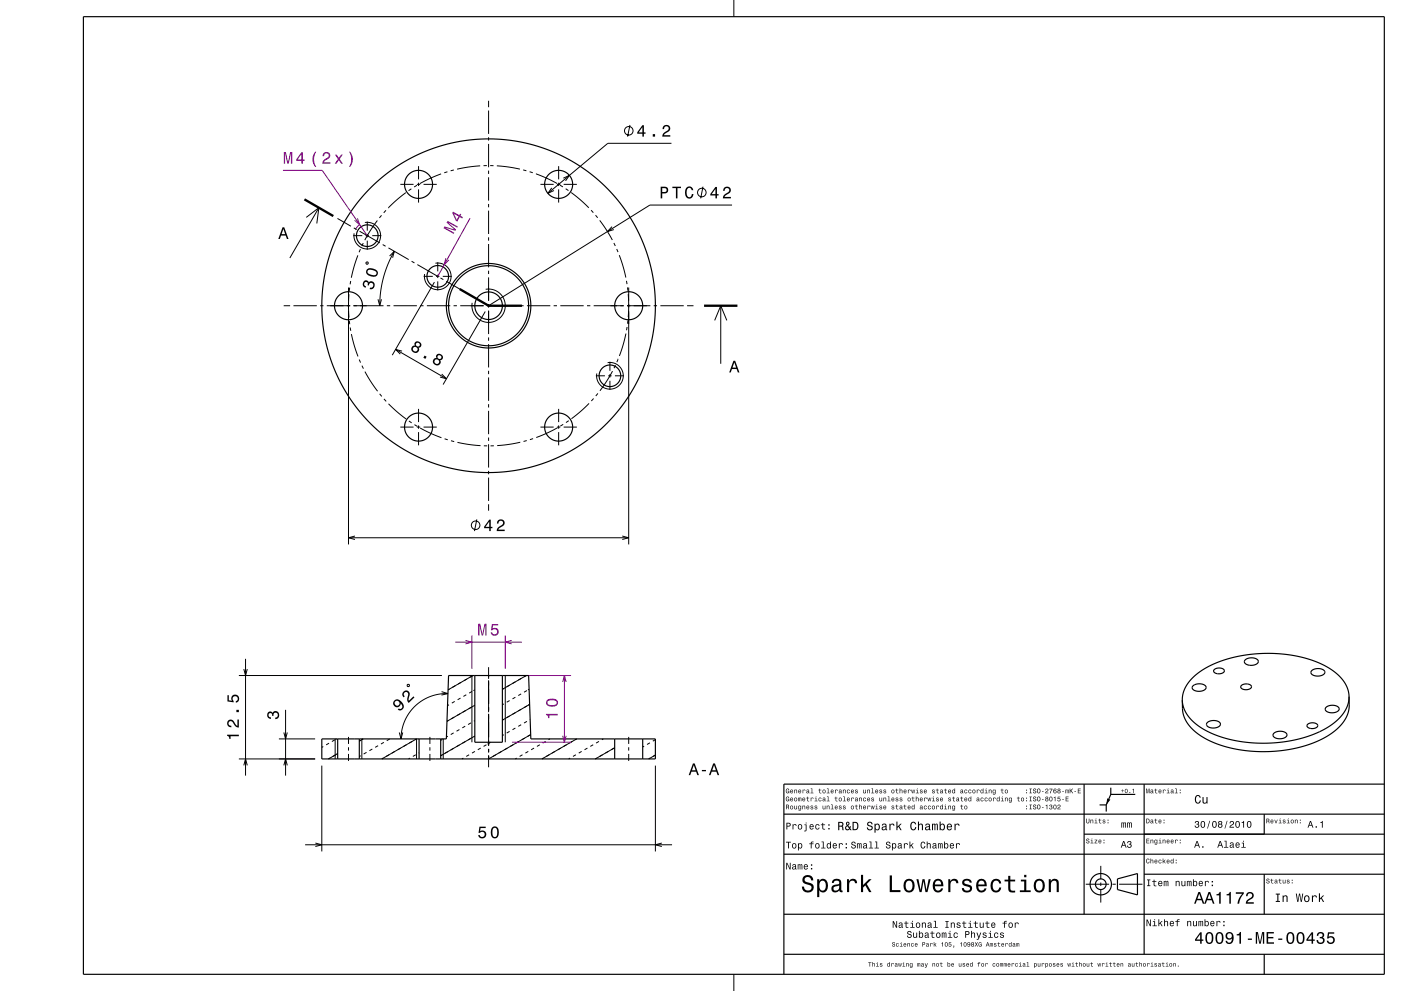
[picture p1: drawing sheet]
<svg xmlns="http://www.w3.org/2000/svg" width="420mm" height="297mm" viewBox="0 0 420 297" stroke-linecap="round" stroke-linejoin="round" font-family="sans-serif">
<g fill="none" stroke="#000" stroke-width=".3">
<path d="M220 0v5M146.5 30.2v1.9M146.5 33.1v7M120 55.3h4M121.7 57.7l-5.3 4.6M123.3 56.6l-.8 .5M125 55.3h1M125 55.5l-.8 .5M125.5 49.8v4M125.5 54.8v1M125.5 56.8v3.9M127 55.3h3.9"/>
<path d="M132.2 52.1l-6.3 2.9M134.1 51.5l-.9 .3M136.1 50.9l-1 .3M144 49.7l-7 1M145.9 49.6l-1 .1M146.5 41.1v1M146.5 43.1v7M146.5 51.1v1M146.5 53.1v7M146.9 49.6l1 .1M148.9 49.7l7 1M156.8 50.9l1 .3"/>
<path d="M158.8 51.5l.9 .3M160.7 52.1l6.3 2.9M162 55.3h4M167 55.3h1M167.5 49.8v4M167.5 54.8v1M167.5 56.8v3.9M167.9 55.5l.8 .5M169 55.3h3.9M169.6 56.6l.8 .5M171.2 57.7l5.3 4.6M91.8 65.2l3.8-2.9-.6 4.7"/>
<path d="M95.6 62.3l-8.7 15M101.2 65.5l4 2.3M105.9 70.6h2.7M106.1 68.3l.8 .5M107.3 76.5l-2 6.7M107.8 69.3l6.1 3.5M108 74.7l-.3 .9M108.9 72.9l-.4 .9M109.4 66.7a4 4 0 0 1 4.7 3.7 4 4 0 0 1-4.2 4.2 4 4 0 0 1-3.7-4.7M109.6 70.6h1M109.7 78.6l.6-.1 .1 .6-.5 .1zM110.1 66.4v2.7"/>
<path d="M110.1 70.1v1M110.1 72.1v2.7M111.6 70.6h2.7M113.1 66.1l-3.7 5.9M114.4 64.5l-.7 .8M114.7 73.3l.9 .5M115.7 63l-.7 .8M116.5 74.3l6 3.5M116.8 76.7l1.4-1.4-.5 1.9M118.2 75.3l-1.9 3.8-1.3 4-.9 4.4-.3 4.1M123.4 78.3l.9 .5M125.1 79.3l6.1 3.5"/>
<path d="M130.5 78.9a4 4 0 0 1 4.7 3.7 4 4 0 0 1-4.2 4.2 4 4 0 0 1-3.7-4.7M131.2 78.6v2.7M146.5 61.1v1M146.5 63.1v7M146.5 71.1v1M146.5 73.1v7M177.2 63l.7 .7M178.5 64.5l.7 .8M179.8 66.1l3.8 5.8M184 72.8l.5 .9M184.9 74.6l.4 .9M185.6 76.5l2 6.7"/>
<path d="M85 91.6h2M88 91.6h7M96 91.6h1M98 91.6h7M104.5 86.2v3.9M104.5 91.1v1M104.5 93.1v70.1M104.6 88.2v7M104.7 96.2l.1 1M104.8 86.2l-.1 1M105 98.2l.2 .9M105.1 84.2l-.1 1"/>
<path d="M106 91.6h9M113.3 89.7l.5 1.9 .6-1.9M116 91.6h1M118 91.6h7M126 91.6h1M127 82.8h2.7M128 91.6h7M130.2 84.6l-12.6 21.8M130.7 82.8h1M131.2 82.3v1M131.2 84.3v2.7M132 83.3l.9 .5"/>
<path d="M132.7 82.8h2.7M133.8 84.3l6 3.5M136 91.6h1M138 91.6h7M140.7 88.3l.9 .5M142.4 89.3l4.1 2.3M145.5 93.4l-12.7 21.8M145.6 86.7a5 5 0 0 1 5.9 4.6 5 5 0 0 1-5.3 5.3 5 5 0 0 1-4.6-5.8M146 91.6h1M146.5 81.1v1M146.5 83.1v7M146.5 91.1v1"/>
<path d="M146.5 93.1v7M148 91.6h7M156 91.6h1M158 91.6h7M166 91.6h1M168 91.6h7M176 91.6h1M178 91.6h9M187.6 100l-1.9 6.7M187.8 84.2l.2 1M188 91.6h7M188 98l-.2 1"/>
<path d="M188.1 86.1l.1 1M188.2 96l-.1 1M188.3 88.1v6.9M188.5 86.2v3.9M188.5 91.1v1M188.5 93.1v70.1M196 91.6h1M198 91.6h7M206 91.6h1.9M214.2 96l1.9-4.4 1.8 4.4M216.1 91.6v17.4M105.3 100.1l2 6.7"/>
<path d="M107.7 107.8l.4 .9M108.5 109.6l.4 .9M109.4 111.4l3.8 5.8M113.8 118l.7 .8M115.1 119.6l.7 .7M118.6 104.7l15.2 8.8M120.5 105.2l-1.9-.5 1.4 1.4M132.4 112.1l1.4 1.4-1.9-.5M146.5 101.1v1M146.5 103.1v7M146.5 111.1v1M146.5 113.1v7"/>
<path d="M177.9 119.4l-.6 .8M178.6 112.6h2.7M179.2 117.9l-.6 .8M182.2 108.7a4 4 0 0 1 4.6 3.7 4 4 0 0 1-4.2 4.2 4 4 0 0 1-3.7-4.7M182.3 112.6h1M182.8 108.4v2.7M182.8 112.1v1M182.8 114.1v2.7M183.6 111.2l-3.7 5.9M184.3 112.6h2.8M184.5 109.4l-.4 .9M185.3 107.6l-.4 .9"/>
<path d="M116.5 121l5.3 4.6M120 128h4M122.6 126.2l.8 .5M124.2 127.3l.9 .5M125 128h1M125.5 122.5v4M125.5 127.5v1M125.5 129.5v4M126 128.3l6.3 2.9M127 128h3.9M133.3 131.5l.9 .3M135.2 132.1l1 .2"/>
<path d="M137.1 132.6l7 1M145.1 133.6h1M146.5 121.1v1M146.5 123.1v7M146.5 131.1v1M146.5 133.1v7M148.1 133.6h-1M156 132.5l-6.9 1M157.9 132l-1 .3M159.8 131.5l-.9 .3M162 128h4M167 128h1"/>
<path d="M167.1 128.2l-6.3 2.9M167.5 122.5v4M167.5 127.5v1M167.5 129.5v4M168.8 127.2l-.8 .5M169 128h3.9M170.5 126.1l-.8 .5M176.6 120.9l-5.3 4.6M142.9 155.7l-.7 3.5M146.5 141.1v1M146.5 143.1v7M146.5 151.1v2"/>
<path d="M104.5 161.2h84M106.4 160.6l-1.9 .6 1.9 .5M186.5 160.6l2 .6-2 .5M146.5 200v3.5M71.6 202.5h60.9M134.6 211.2l-.4 .3M136 219.6l-.9 .5M136.3 210.2l-.8 .5M137.7 218.6l-.8 .5M138.1 209.2l-.9 .5M138.2 204.5l-.8 .5M139.5 217.6l-.9 .5"/>
<path d="M139.8 208.2l-.9 .5M140 203.5l-.9 .5M141.2 216.6l-.9 .5M141.4 211.9l-.9 .5M141.5 202.5v20M141.5 207.2l-.8 .5M141.7 202.5l-7.4 4.3M142.2 211.4l-8.2 4.8 .4-.3M142.3 216l-.2 .1M142.3 206.7l-.4 .3M146.5 204v9.5M146.5 213.9v9.5"/>
<path d="M151 211l-.4 .2M151.5 202.5v20M152.8 210l-.9 .5M152.8 219.2l-.9 .5M152.8 205.3l-.9 .5M154.5 213.6l-.9 .5M154.5 209l-.9 .5M154.5 218.2l-.9 .5M156.2 212.6l-.8 .5M156.2 217.2l-.8 .5M156.2 208l-.8 .5M156.2 203.3l-.8 .5"/>
<path d="M157.1 202.8l.7-.3-7.2 4.1M158 211.6l-.9 .5M158 207l-.9 .5M158 216.2l-.9 .5M158.6 206.6l-.3 .2M158.8 211.1l-8.2 4.7M158.9 215.6l-.1 .1M71.6 227.4h22.9M83.6 221.4h10.9M96.5 229.5v25.7M96.9 223.7l-.4 .3M98.6 222.7l-.8 .5"/>
<path d="M100.4 221.7l-.9 .5M100.5 221.4v6M100.9 221.4l-.3 .2M100.9 226l.3-.1-2.7 1.5M104.5 220.8v2.2M104.5 224v.9M104.5 226v2M108.2 226.5l-.5 .2M108.5 221.4v6M108.9 221.4l-1.2 .7 .5-.2M109.9 225.5l-.9 .5M111.6 224.5l-.9 .5"/>
<path d="M113.3 223.5l-.8 .5M114.5 227.4l10.4-6v6M115.1 222.5l-.9 .5M116.8 221.5l-.9 .5M116.9 221.4l-.1 .1M122.9 227.2l-.4 .2M124.6 226.2l-.8 .5M125.6 225.6l-.1 .1M128.9 220.8v2.2M128.9 224v.9M128.9 226v2M132.5 221.6l-.4 .3"/>
<path d="M132.7 221.5l.2-.1v6M134.3 220.6l-.5 .3M134.3 225.3l-.9 .5M136 224.3l-.9 .5M137.7 223.3l-.8 .5M138.9 227.2l-.4 .2M140.6 226.2l-.8 .5M141.2 221.3l-.9 .5M142.1 220.8l.2-.2-10.2 5.9 .4-.2M142.4 225.2l-.9 .5M144.1 224.2l-.9 .5M145.8 223.2l-.8 .5"/>
<path d="M146.5 224.5v.9M146.5 226.5v3.5M146.9 222.6l-.7 .4M147.1 222.5h-.1M148.6 226.2l-.8 .5M150.4 225.2l-.9 .5M151 220.2l-.4 .2M152.1 224.2l-.9 .5M153.8 223.2l-.8 .5M154.9 227.2l-.4 .2M155.6 222.2l-.9 .5M156.6 226.2l-.8 .5"/>
<path d="M158.2 220.7l.9-.5-12.6 7.2M158.4 225.2l-.9 .5M160.1 224.2l-.9 .5M161.8 223.2l-.8 .5M163.6 222.2l-.9 .5M164.6 226.2l-.8 .5M164.9 221.4l-.5 .3M166.4 225.2l-.9 .5M168.1 224.2l-.9 .5M169.8 223.2l-.8 .5M170.9 227.2l-.4 .2M171.6 222.2l-.9 .5"/>
<path d="M172.4 221.7l.5-.3-10.4 6 .4-.2M172.6 226.2l-.8 .5M174.4 225.2l-.9 .5M176.1 224.2l-.9 .5M177.8 223.2l-.8 .5M179.6 222.2l-.9 .5M180.6 226.2l-.8 .5M180.9 221.4l-.5 .3M182.4 225.2l-.9 .5M184.1 224.2l-.9 .5M184.2 224.2l-5.7 3.2M188.5 220.8v2.2"/>
<path d="M188.5 224v.9M188.5 226v2M193.1 223.6l-.4 .3M194.8 222.6l-.8 .5M195.8 226.7l.7-.4-2 1.1M196.5 221.7l-.8 .4M196.5 229.5v25.7M330 259.5v4M325.5 265h7M330 264.5v1M330 266.5v4M333.5 265h1"/>
<path d="M335.5 265h7M220 292v5"/>
<circle cx="142.6" cy="157.4" r="1.28"/>
</g>
<path d="M107.8 67.3l-1.3 1.5M141.5 190.5v10M151.5 190.5v10M153.5 202.5h17.7M153.5 222.5h17.7" fill="none" stroke="#800080" stroke-width=".3"/>
<g fill="none" stroke="#000" stroke-width=".35">
<path d="M25 5h390v287h-390zM373.3 197.7a2.85 2.85 0 0 1 3.9 .4 2.17 2.17 0 0 1-3 1.2l-1.1-.7zM142.3 202.5v20h8.3v-20M357.6 205.6a2.84 2.84 0 0 1 4 .3 2.07 2.07 0 0 1-2.9 1.2l-.9-.4a.72 .72 0 0 1-.2-1.1zM361.9 216.5a2.86 2.86 0 0 1 4 .4 2.1 2.1 0 0 1-2.9 1.2l-1.2-.6-.1-.4zM364 200.7a2.01 2.01 0 0 1 3.1 .4 1.91 1.91 0 0 1-3.3-.1zM372.1 205.5a2 2 0 0 1 3.1 .4 1.96 1.96 0 0 1-3.3-.1zM381.9 219.8a2.86 2.86 0 0 1 3.9 .3 2.17 2.17 0 0 1-3.1 1.2l-1-.7zM392 217.1a2.02 2.02 0 0 1 3 .4 1.91 1.91 0 0 1-3.2 0zM393.3 200.9a2.85 2.85 0 0 1 3.9 .4 2.07 2.07 0 0 1-2.9 1.3l-1.2-.7-.1-.4zM397.5 212a2.85 2.85 0 0 1 4 .3 2.07 2.07 0 0 1-2.9 1.3l-1.2-.7-.1-.4zM404.4 208.7l-.5-2.6-1.4-2.3-2.2-2.3-3.3-2.1-3.7-1.5-4.4-1.2-4.5-.7-5.2-.2-5.3 .4-4.7 1-3.9 1.2-3.8 1.8-3 2-2.2 2.3-1.4 2.6-.5 2.7"/>
<path d="M404.4 208.7l-.4 2.7-1.4 2.6-2.2 2.3-2.9 2-3.7 1.8-4.1 1.3-4.8 .9-5.2 .4-4.5-.1-5-.7-4.4-1.1-3.7-1.6-3.1-1.9-2.5-2.3-1.6-2.6-.5-2.6M404.4 208.7v3.9l-.8 2.4-1.9 2.6-2.7 2.3-3.8 2.1-4.8 1.7-5.4 1.2-5.2 .4-5.5-.2-5.4-.9-4.5-1.4-4.2-2.1-2.7-2.2-2-2.6-.9-2.5-.2-3.6M96.5 221.4h37.3l.7-18.9h24l.6 18.9h37.4v6h-100zM101.2 221.4v6M107.7 221.4v6M125.6 221.4v6M132.1 221.4v6M184.3 221.4v6M192.7 221.4v6M325 235v39M333 236.1v2M340.3 238.1h-7.3l-1.4 3.1"/>
<path d="M343 235v51M415 235h-180v57M235 256h180M235 244h180M325 250h90M329.6 241.2h2M331.6 241.2v2M379 244v6M235 274h180M335 263.4l6-1.6v6.4l-6-1.6zM343 262h72M379 262v12"/>
<path d="M235 286h180M379 286v6"/>
<circle cx="125.5" cy="55.3" r="4.2"/>
<circle cx="167.5" cy="55.3" r="4.2"/>
<circle cx="110.1" cy="70.6" r="3.2"/>
<circle cx="104.5" cy="91.6" r="4.2"/>
<circle cx="131.2" cy="82.8" r="3.2"/>
<circle cx="146.5" cy="91.6" r="4.1"/>
<circle cx="146.5" cy="91.6" r="12"/>
<circle cx="146.5" cy="91.6" r="12.7"/>
<circle cx="146.5" cy="91.6" r="50"/>
<circle cx="188.5" cy="91.6" r="4.2"/>
<circle cx="182.8" cy="112.6" r="3.2"/>
<circle cx="125.5" cy="128" r="4.2"/>
<circle cx="167.5" cy="128" r="4.2"/>
<circle cx="330" cy="265" r="3.2"/>
<circle cx="330" cy="265" r="1.6"/>
</g>
<path d="M91.3 59.7l8.6 5.1M137.8 86.6l8.7 5h10M211.1 91.6h10" fill="none" stroke="#000" stroke-width=".7" stroke-linecap="butt"/>
<g fill="#000">
<path d="M109.2 84.1a1.17 1.17 0 0 0-.5 1.2 1.17 1.17 0 0 0 .9 .9l.1-.4a.62 .62 0 0 1-.6-.5 .62 .62 0 0 1 .4-.7 .62 .62 0 0 1 .8 .4l-.1 .5 .4 .1a.72 .72 0 0 1 .6-.8 .72 .72 0 0 1 .8 .7 .72 .72 0 0 1-.7 .7h-.4l-.1 .4a1.18 1.18 0 0 0 1.6-1.1 1.18 1.18 0 0 0-1.7-1.1l-.2 .2a.86 .86 0 0 0-1.3-.5zM110 80.7a1.14 1.14 0 0 0 .5 1.9 1.9 1.9 0 0 0 2.8-.5 2.03 2.03 0 0 0-2.9-1.7zM110.3 81a2.37 2.37 0 0 1 2.6 .7l-.2 .6a2.37 2.37 0 0 1-2.5-.7z" fill-rule="evenodd"/>
<path d="M124.6 102.4a.8 .8 0 0 0-.2 1.2 1.09 1.09 0 0 0-1 1.3 1.09 1.09 0 0 0 1.4 .8 1.09 1.09 0 0 0 .7-1.5 .95 .95 0 0 0 .9-1 .95 .95 0 0 0-1.1-.9zM123.7 104.7a.75 .75 0 0 1 1.5 0 .75 .75 0 0 1-1.5 0zM124.6 103.3a.6 .6 0 0 1 1.2 0 .6 .6 0 0 1-1.2 0zM127.3 106.6l-.4 .6 .6 .4 .4-.7zM131.1 106.2a.8 .8 0 0 0-.2 1.1 1.09 1.09 0 0 0-1 1.3 1.09 1.09 0 0 0 1.4 .8 1.09 1.09 0 0 0 .6-1.5 .95 .95 0 0 0 1-1 .95 .95 0 0 0-1.1-.9zM130.2 108.4a.71 .71 0 0 1 1.4 0 .71 .71 0 0 1-1.4 0zM131.1 107a.6 .6 0 0 1 1.2 0 .6 .6 0 0 1-1.2 0z" fill-rule="evenodd"/>
<path d="M146.7 155.7l-1.6 2.2v.4h1.6v.9h.4v-.9h.5v-.4h-.5v-2.2zM146.7 156.3v1.6h-1.1zM149.3 156l-.3 .9h.4a.7 .7 0 0 1 .6-.8 .7 .7 0 0 1 .8 .5 .7 .7 0 0 1-.5 .8l-.3 .2a1.63 1.63 0 0 0-1.1 1.6h2.4v-.5h-1.9l.8-.8a1.17 1.17 0 0 0 1-1.6 1.17 1.17 0 0 0-1.9-.3z" fill-rule="evenodd"/>
<path d="M235.7 236.5a.67 .67 0 0 0-.2 .9 .67 .67 0 0 0 .9 .3h.2v-.7h-.5v.2h.3l-.2 .4a.49 .49 0 0 1-.5-.6 .49 .49 0 0 1 .7-.4l.2 .2-.3-.5zM237 236.8a.54 .54 0 0 0-.1 .8 .54 .54 0 0 0 .8 0l.1-.2a.37 .37 0 0 1-.5 .2 .37 .37 0 0 1-.2-.3l.7-.1-.3-.5zM237.1 236.9l.3-.1 .2 .3h-.5zM238.1 236.7v1h.2v-.6a.25 .25 0 0 1 .2-.3 .25 .25 0 0 1 .3 .3v.6h.2v-.7a.36 .36 0 0 0-.3-.4 .36 .36 0 0 0-.4 .2zM239.4 236.8a.53 .53 0 0 0-.1 .8 .53 .53 0 0 0 .8 0l.1-.2a.37 .37 0 0 1-.4 .2 .37 .37 0 0 1-.3-.3l.7-.1-.3-.5zM239.6 236.9l.3-.1 .1 .3h-.5zM240.6 236.7v1h.2l.1-.8 .6 .1a.36 .36 0 0 0-.3-.4 .36 .36 0 0 0-.4 .2zM241.9 236.7l-.1 .3 .5-.2 .1 .3a.39 .39 0 0 0-.6 .1 .39 .39 0 0 0 .3 .6l.3-.2 .3 .1-.1-.8-.3-.3zM241.9 237.4a.25 .25 0 0 1 .5 0 .25 .25 0 0 1-.5 0zM243 236.3l.3 .1v1.2l-.3 .1h.9l-.4-.1v-1.3zM245.6 236.4v.3l-.3 .1h.3l.1 .9 .5 .1-.4-.4v-.6l.4-.1h-.4v-.3zM246.6 237.2a.53 .53 0 0 0 1 0 .53 .53 0 0 0-1 0zM246.8 236.9l.1-.1a.37 .37 0 0 1 .4 .4 .37 .37 0 0 1-.5 .3zM247.9 236.3l.3 .1v1.2l-.4 .1h.9l-.3-.1v-1.3zM249.1 236.8a.53 .53 0 0 0 0 .8 .53 .53 0 0 0 .7 0l.1-.2a.37 .37 0 0 1-.4 .2 .37 .37 0 0 1-.3-.3l.7-.1-.2-.5zM249.3 236.9l.3-.1 .1 .3h-.5zM250.3 236.7v1h.2l.1-.8 .6 .1a.36 .36 0 0 0-.3-.4 .36 .36 0 0 0-.4 .2zM251.6 236.7l-.1 .3 .5-.2 .1 .3a.39 .39 0 0 0-.6 .1 .39 .39 0 0 0 .3 .6l.3-.2 .3 .1-.1-.8-.2-.3zM251.6 237.4a.25 .25 0 0 1 .5 0 .25 .25 0 0 1-.5 0zM252.7 236.7v1h.2v-.6a.25 .25 0 0 1 .2-.3 .25 .25 0 0 1 .3 .3v.6h.1v-.7a.36 .36 0 0 0-.2-.4 .36 .36 0 0 0-.4 .2zM254 236.8a.53 .53 0 0 0-.1 .8 .53 .53 0 0 0 .8-.1l-.1-.1a.3 .3 0 0 1-.4 0 .3 .3 0 0 1-.1-.4 .3 .3 0 0 1 .5 0h.2l-.3-.3zM255.2 236.8a.53 .53 0 0 0-.1 .8 .53 .53 0 0 0 .8 0l.1-.2a.37 .37 0 0 1-.4 .2 .37 .37 0 0 1-.3-.3l.7-.1-.3-.5zM255.4 236.9l.3-.1 .1 .3h-.5zM256.4 236.7v.4l.6 .3-.2 .2-.5-.2a.39 .39 0 0 0 .6 .4 .39 .39 0 0 0 .1-.6l-.5-.3 .2-.1 .5 .1-.2-.2zM258.8 236.7v.7a.35 .35 0 0 0 .2 .4 .35 .35 0 0 0 .4-.2l.2 .1v-1h-.2v.7l-.3 .2-.2-.1v-.8zM260 236.7v1h.2v-.6a.25 .25 0 0 1 .2-.3 .25 .25 0 0 1 .2 .3v.6h.2v-.7a.35 .35 0 0 0-.2-.4 .35 .35 0 0 0-.5 .2zM261.3 236.3l.2 .1v1.2l-.3 .1h.9l-.4-.1v-1.3zM262.5 236.8a.54 .54 0 0 0-.1 .8 .54 .54 0 0 0 .8 0l.1-.2a.37 .37 0 0 1-.5 .2 .37 .37 0 0 1-.2-.3l.7-.1-.3-.5zM262.6 236.9l.3-.1 .2 .3h-.5zM263.7 236.7v.4l.6 .3-.3 .2-.4-.2a.39 .39 0 0 0 .5 .4 .39 .39 0 0 0 .2-.6l-.5-.3 .2-.1 .4 .1-.1-.2zM265 236.7l-.1 .4 .6 .3-.2 .2-.5-.2a.39 .39 0 0 0 .6 .4 .39 .39 0 0 0 .1-.6l-.5-.3 .2-.1 .5 .1-.2-.2zM267.2 237.2a.55 .55 0 0 0 1.1 0 .55 .55 0 0 0-1.1 0zM267.5 236.9l.1-.1a.37 .37 0 0 1 .4 .4 .37 .37 0 0 1-.5 .3zM268.7 236.4v.3l-.3 .1h.3l.1 .9 .5 .1-.4-.4v-.6l.4-.1h-.4v-.3zM269.7 236.3v1.4h.2v-.6a.25 .25 0 0 1 .2-.3 .25 .25 0 0 1 .3 .3v.6h.1v-.7a.35 .35 0 0 0-.2-.4 .35 .35 0 0 0-.4 .2v-.5zM271 236.8a.53 .53 0 0 0-.1 .8 .53 .53 0 0 0 .8 0l.1-.2a.37 .37 0 0 1-.5 .2 .37 .37 0 0 1-.2-.3l.7-.1-.3-.5zM271.1 236.9l.3-.1 .2 .3h-.5zM272.2 236.7v1h.2v-.8l.6 .1a.36 .36 0 0 0-.2-.4 .36 .36 0 0 0-.4 .2zM273.2 236.7l.2 1h.2l.2-.9 .1 .9h.2l.3-1h-.2l-.2 .9-.2-.9h-.1l-.2 .9-.2-.9zM274.6 236.7l.3 .1v.8l-.3 .1h.9l-.4-.1v-.9zM274.9 236.3l.2 .2zM275.9 236.7v.4l.5 .3-.2 .2-.4-.2a.39 .39 0 0 0 .5 .4 .39 .39 0 0 0 .1-.6l-.4-.3 .2-.1 .4 .1-.1-.2zM277.1 236.8a.54 .54 0 0 0-.1 .8 .54 .54 0 0 0 .8 0v-.2a.37 .37 0 0 1-.4 .2 .37 .37 0 0 1-.3-.3l.7-.1-.2-.5zM277.2 236.9l.3-.1 .2 .3h-.6zM279.5 236.7v.4l.6 .3-.3 .2-.4-.2a.39 .39 0 0 0 .5 .4 .39 .39 0 0 0 .2-.6l-.5-.3 .2-.1 .4 .1-.1-.2zM280.9 236.4v.3l-.3 .1h.3v.9l.5 .1-.4-.4v-.6l.4-.1h-.4v-.3zM282 236.7l-.2 .3 .5-.2 .1 .3a.39 .39 0 0 0-.6 .1 .39 .39 0 0 0 .3 .6l.6-.2-.2-.9zM282 237.4a.25 .25 0 0 1 .5 0 .25 .25 0 0 1-.5 0zM283.3 236.4v.3l-.3 .1h.3l.1 .9 .5 .1-.4-.4v-.6l.4-.1h-.4v-.3zM284.4 236.8a.53 .53 0 0 0-.1 .8 .53 .53 0 0 0 .8 0v-.2a.37 .37 0 0 1-.4 .2 .37 .37 0 0 1-.3-.3l.7-.1-.2-.5zM284.5 236.9l.3-.1 .1 .3h-.5zM285.5 236.8a.51 .51 0 0 0-.1 .7 .51 .51 0 0 0 .7 .1l.2 .1v-1.4h-.2v.5l-.3-.2zM285.7 236.9l.1-.1a.36 .36 0 0 1 .3 .4 .36 .36 0 0 1-.4 .3zM288 236.7l-.1 .3 .5-.2 .1 .3a.39 .39 0 0 0-.6 .1 .39 .39 0 0 0 .3 .6l.6-.2-.2-.9zM288.1 237.4a.24 .24 0 0 1 .4 0 .24 .24 0 0 1-.4 0zM289.2 236.8a.53 .53 0 0 0-.1 .8 .53 .53 0 0 0 .9-.1l-.2-.1a.3 .3 0 0 1-.4 0 .3 .3 0 0 1 0-.4 .3 .3 0 0 1 .4 0h.2l-.3-.3zM290.4 236.8a.53 .53 0 0 0 0 .8 .53 .53 0 0 0 .8-.1l-.2-.1a.3 .3 0 0 1-.4 0 .3 .3 0 0 1 0-.4 .3 .3 0 0 1 .4 0h.2l-.3-.3zM291.5 237.2a.55 .55 0 0 0 1.1 0 .55 .55 0 0 0-1.1 0zM291.8 236.9v-.1a.37 .37 0 0 1 .5 .4 .37 .37 0 0 1-.5 .3zM292.8 236.7v1h.2l.1-.8 .6 .1a.36 .36 0 0 0-.3-.4 .36 .36 0 0 0-.4 .2zM294 236.8a.51 .51 0 0 0-.1 .7 .51 .51 0 0 0 .7 .1l.2 .1v-1.4h-.1v.5l-.4-.2zM294.2 236.9l.1-.1a.36 .36 0 0 1 .3 .4 .36 .36 0 0 1-.4 .3zM295.3 236.7l.3 .1v.8l-.4 .1h.9l-.4-.1v-.9zM295.6 236.3l.1 .2zM296.4 236.7v1h.2v-.6a.25 .25 0 0 1 .2-.3 .25 .25 0 0 1 .3 .3v.6h.2v-.7a.35 .35 0 0 0-.3-.4 .35 .35 0 0 0-.4 .2zM297.7 236.8a.51 .51 0 0 0-.1 .7 .51 .51 0 0 0 .7 .1 .38 .38 0 0 1-.2 .4 .38 .38 0 0 1-.5-.2 .44 .44 0 0 0 .5 .4 .44 .44 0 0 0 .4-.5v-1zM297.8 236.9l.1-.1a.36 .36 0 0 1 .4 .4 .36 .36 0 0 1-.5 .3zM300.3 236.4v.3l-.3 .1h.3l.1 .9 .5 .1-.4-.4v-.6l.4-.1h-.4v-.3zM301.2 237.2a.55 .55 0 0 0 1.1 0 .55 .55 0 0 0-1.1 0zM301.5 236.9l.1-.1a.37 .37 0 0 1 .4 .4 .37 .37 0 0 1-.5 .3zM307.6 237.4v.3h.3v-.3zM307.6 236.7v.3h.3v-.3zM308.6 236.3l.3 .2v1.1l-.3 .1h.7l-.2-.1v-1.1l.2-.2zM309.8 236.4a.56 .56 0 0 0 .1 .7 .56 .56 0 0 0 .6 .2 .31 .31 0 0 1-.3 .3 .31 .31 0 0 1-.3-.3h-.2a.5 .5 0 0 0 .5 .5 .5 .5 0 0 0 .5-.6 .5 .5 0 0 0-.7-.3 .26 .26 0 0 1 .2-.4 .26 .26 0 0 1 .3 .3l.1-.2-.2-.3zM311 236.5a.66 .66 0 0 0-.1 .9 .66 .66 0 0 0 .9 .2 .66 .66 0 0 0 .1-.9 .66 .66 0 0 0-.9-.2zM311.3 236.5a.54 .54 0 0 1 .4 .5 .54 .54 0 0 1-.4 .6l-.2-.6zM312.4 237.1v.2h.5v-.2zM313.5 236.5l-.1 .3h.2a.3 .3 0 0 1 .3-.3 .3 .3 0 0 1 .3 .4 .3 .3 0 0 1-.4 .2l-.5 .6h1v-.1h-.8l.2-.2a.52 .52 0 0 0 .6-.5 .52 .52 0 0 0-.7-.5zM314.6 236.4v.2h.7l-.5 .8v.3h.2l.5-1.3zM316 236.4a.64 .64 0 0 0-.2 1 .64 .64 0 0 0 .9 .1l-.1-.5h-.6v-.2a.41 .41 0 0 1 .4-.3 .41 .41 0 0 1 .3 .2l-.2-.3zM316 237.3a.3 .3 0 0 1 .6 0 .3 .3 0 0 1-.6 0zM317.2 236.4v.6a.44 .44 0 0 0-.1 .6 .44 .44 0 0 0 .7 0 .44 .44 0 0 0-.1-.6 .4 .4 0 0 0 .1-.6 .4 .4 0 0 0-.6 0zM317.2 237.4a.3 .3 0 0 1 .6 0 .3 .3 0 0 1-.6 0zM317.2 236.7a.25 .25 0 0 1 .5 0 .25 .25 0 0 1-.5 0zM318.4 237.1v.2h.5v-.2zM319.4 236.7v1h.2l.1-.9 .1 .9 .3-.9 .1 .9h.2l-.1-1.1zM320.7 236.3v1.4h.2l.1-.6 .5 .6h.2l-.5-.8 .5-.6h-.2l-.6 .7v-.7zM322.1 237.1v.2h.5v-.2zM323.1 236.3v1.4h.9v-.1h-.7v-.5h.6v-.2h-.6v-.4h.7v-.2z" fill-rule="evenodd"/>
<path d="M235.7 238.9a.67 .67 0 0 0-.2 .9 .67 .67 0 0 0 .9 .3h.2v-.7h-.5l.3 .2-.2 .4a.49 .49 0 0 1-.5-.6 .49 .49 0 0 1 .7-.4l.2 .2-.3-.5zM237 239.2a.54 .54 0 0 0-.1 .8 .54 .54 0 0 0 .8 0l.1-.2a.37 .37 0 0 1-.5 .2 .37 .37 0 0 1-.2-.3l.7-.1-.3-.5zM237.1 239.3l.3-.1 .2 .3h-.5zM238.1 239.6a.53 .53 0 0 0 1 0 .53 .53 0 0 0-1 0zM238.3 239.3a.33 .33 0 0 1 .5 .1 .33 .33 0 0 1-.1 .4 .33 .33 0 0 1-.4 0zM239.3 239.1v1h.1l.2-.9 .1 .9 .3-.9 .1 .9h.1l-.1-1.1zM240.6 239.2a.53 .53 0 0 0 0 .8 .53 .53 0 0 0 .7 0l.1-.2a.37 .37 0 0 1-.4 .2 .37 .37 0 0 1-.3-.3l.7-.1-.2-.5zM240.8 239.3l.3-.1 .1 .3h-.5zM242 238.8v.3l-.3 .1h.3l.1 .9 .5 .1-.4-.4v-.6l.4-.1h-.4v-.3zM243 239.1v1h.2l.1-.8 .6 .1a.36 .36 0 0 0-.3-.4 .36 .36 0 0 0-.4 .2zM244.3 239.1l.3 .1v.8l-.4 .1h.9l-.4-.1v-.9zM244.6 238.7l.1 .2zM245.5 239.2a.53 .53 0 0 0-.1 .8 .53 .53 0 0 0 .8-.1l-.1-.1a.3 .3 0 0 1-.4 0 .3 .3 0 0 1-.1-.4 .3 .3 0 0 1 .5 0h.2l-.3-.3zM246.7 239.1l-.1 .3 .5-.2 .1 .3a.39 .39 0 0 0-.6 .1 .39 .39 0 0 0 .3 .6l.4-.2 .2 .1-.1-.8-.2-.3zM246.8 239.8a.24 .24 0 0 1 .4 0 .24 .24 0 0 1-.4 0zM247.9 238.7l.3 .1v1.2l-.4 .1h.9l-.3-.1v-1.3zM250.5 238.8v.3l-.3 .1h.3l.1 .9 .5 .1-.4-.4v-.6l.4-.1h-.4v-.3zM251.4 239.6a.55 .55 0 0 0 1.1 0 .55 .55 0 0 0-1.1 0zM251.7 239.3l.1-.1a.37 .37 0 0 1 .4 .4 .37 .37 0 0 1-.5 .3zM252.8 238.7l.2 .1v1.2l-.3 .1h.9l-.4-.1v-1.3zM254 239.2a.53 .53 0 0 0-.1 .8 .53 .53 0 0 0 .8 0l.1-.2a.37 .37 0 0 1-.5 .2 .37 .37 0 0 1-.2-.3l.7-.1-.3-.5zM254.1 239.3l.3-.1 .2 .3h-.5zM255.2 239.1v1h.2v-.8l.6 .1a.36 .36 0 0 0-.2-.4 .36 .36 0 0 0-.5 .2zM256.4 239.1l-.1 .3 .5-.2 .1 .3a.39 .39 0 0 0-.6 .1 .39 .39 0 0 0 .3 .6l.4-.2 .2 .1-.1-.8-.2-.3zM256.5 239.8a.25 .25 0 0 1 .5 0 .25 .25 0 0 1-.5 0zM257.5 239.1v1h.2v-.7l.3-.2 .2 .9h.2v-.7a.36 .36 0 0 0-.3-.4 .36 .36 0 0 0-.4 .2zM258.9 239.2a.53 .53 0 0 0-.1 .8 .53 .53 0 0 0 .8-.1l-.1-.1a.3 .3 0 0 1-.5 0 .3 .3 0 0 1 0-.4 .3 .3 0 0 1 .5 0h.1l-.2-.3zM260.1 239.2a.53 .53 0 0 0-.1 .8 .53 .53 0 0 0 .8 0v-.2a.37 .37 0 0 1-.4 .2 .37 .37 0 0 1-.3-.3l.7-.1-.2-.5zM260.2 239.3l.3-.1 .2 .3h-.6zM261.3 239.1v.4l.6 .3-.3 .2-.4-.2a.39 .39 0 0 0 .5 .4 .39 .39 0 0 0 .2-.6l-.5-.3 .2-.1 .4 .1-.1-.2zM263.6 239.1v.7a.35 .35 0 0 0 .3 .4 .35 .35 0 0 0 .4-.2l.2 .1v-1h-.2v.7l-.3 .2-.2-.1v-.8zM264.8 239.1v1h.2v-.7l.3-.2 .2 .9h.2v-.7a.35 .35 0 0 0-.3-.4 .35 .35 0 0 0-.4 .2zM266.1 238.7l.3 .1v1.2l-.4 .1h.9l-.3-.1v-1.3zM267.4 239.2a.54 .54 0 0 0-.1 .8 .54 .54 0 0 0 .8 0v-.2a.37 .37 0 0 1-.4 .2 .37 .37 0 0 1-.3-.3l.7-.1-.2-.5zM267.5 239.3l.3-.1 .1 .3h-.5zM268.6 239.1v.4l.6 .3-.3 .2-.4-.2a.39 .39 0 0 0 .5 .4 .39 .39 0 0 0 .1-.6l-.4-.3 .2-.1 .4 .1-.1-.2zM269.8 239.1v.4l.6 .3-.3 .2-.4-.2a.39 .39 0 0 0 .5 .4 .39 .39 0 0 0 .2-.6l-.5-.3 .2-.1 .4 .1-.1-.2zM272.1 239.6a.53 .53 0 0 0 1 0 .53 .53 0 0 0-1 0zM272.3 239.3l.1-.1a.37 .37 0 0 1 .4 .4 .37 .37 0 0 1-.5 .3zM273.6 238.8v.3l-.3 .1h.3v.9l.6 .1-.4-.4v-.6l.4-.1h-.4v-.3zM274.5 238.7v1.4h.2v-.7l.3-.2 .2 .9h.2v-.7a.35 .35 0 0 0-.2-.4 .35 .35 0 0 0-.5 .2v-.5zM275.9 239.2a.53 .53 0 0 0-.1 .8 .53 .53 0 0 0 .8 0v-.2a.37 .37 0 0 1-.4 .2 .37 .37 0 0 1-.3-.3l.7-.1-.2-.5zM276 239.3l.3-.1 .1 .3h-.5zM277 239.1v1h.2l.1-.8 .6 .1a.36 .36 0 0 0-.3-.4 .36 .36 0 0 0-.4 .2zM278 239.1l.3 1h.2l.1-.9 .2 .9h.1l.3-1h-.2l-.1 .9-.2-.9h-.2l-.1 .9-.2-.9zM279.5 239.1l.3 .1v.8l-.4 .1h.9l-.3-.1v-.9zM279.8 238.7l.2 .2zM280.7 239.1v.4l.6 .3-.2 .2-.5-.2a.39 .39 0 0 0 .5 .4 .39 .39 0 0 0 .2-.6l-.5-.3 .2-.1 .4 .1-.1-.2zM281.9 239.2a.54 .54 0 0 0-.1 .8 .54 .54 0 0 0 .8 0l.1-.2a.37 .37 0 0 1-.4 .2 .37 .37 0 0 1-.3-.3l.7-.1-.3-.5zM282.1 239.3l.3-.1 .1 .3h-.5zM284.4 239.1v.4l.5 .3-.2 .2-.4-.2a.39 .39 0 0 0 .5 .4 .39 .39 0 0 0 .1-.6l-.4-.3 .2-.1 .4 .1-.1-.2zM285.7 238.8v.3l-.3 .1h.3l.1 .9 .5 .1-.4-.4v-.6l.4-.1h-.4v-.3zM286.8 239.1l-.1 .3 .5-.2 .1 .3a.39 .39 0 0 0-.6 .1 .39 .39 0 0 0 .3 .6l.6-.2-.2-.9zM286.8 239.8a.25 .25 0 0 1 .5 0 .25 .25 0 0 1-.5 0zM288.1 238.8v.3l-.3 .1h.3l.1 .9 .5 .1-.4-.4v-.6l.4-.1h-.4v-.3zM289.2 239.2a.53 .53 0 0 0-.1 .8 .53 .53 0 0 0 .8 0l.1-.2a.37 .37 0 0 1-.4 .2 .37 .37 0 0 1-.3-.3l.7-.1-.3-.5zM289.4 239.3l.3-.1 .1 .3h-.5zM290.4 239.2a.51 .51 0 0 0-.1 .7 .51 .51 0 0 0 .7 .1l.2 .1v-1.4h-.2v.5l-.3-.2zM290.5 239.3l.1-.1a.36 .36 0 0 1 .4 .4 .36 .36 0 0 1-.5 .3zM292.9 239.1l-.1 .3 .5-.2 .1 .3a.39 .39 0 0 0-.6 .1 .39 .39 0 0 0 .3 .6l.6-.2-.2-.9zM292.9 239.8a.25 .25 0 0 1 .5 0 .25 .25 0 0 1-.5 0zM294.1 239.2a.53 .53 0 0 0-.1 .8 .53 .53 0 0 0 .8-.1l-.1-.1a.3 .3 0 0 1-.5 0 .3 .3 0 0 1 0-.4 .3 .3 0 0 1 .5 0h.1l-.2-.3zM295.3 239.2a.53 .53 0 0 0-.1 .8 .53 .53 0 0 0 .8-.1l-.1-.1a.3 .3 0 0 1-.5 0 .3 .3 0 0 1 0-.4 .3 .3 0 0 1 .5 0h.2l-.3-.3zM296.4 239.6a.53 .53 0 0 0 1 0 .53 .53 0 0 0-1 0zM296.6 239.3l.1-.1a.37 .37 0 0 1 .4 .4 .37 .37 0 0 1-.5 .3zM297.7 239.1v1h.2v-.8l.6 .1a.36 .36 0 0 0-.2-.4 .36 .36 0 0 0-.4 .2zM298.9 239.2a.51 .51 0 0 0-.1 .7 .51 .51 0 0 0 .7 .1l.2 .1v-1.4h-.2v.5l-.3-.2zM299 239.3l.1-.1a.36 .36 0 0 1 .4 .4 .36 .36 0 0 1-.5 .3zM300.1 239.1l.3 .1v.8l-.3 .1h.9l-.4-.1v-.9zM300.4 238.7l.2 .2zM301.3 239.1v1h.1l.1-.7 .2-.2 .2 .9h.2v-.7a.35 .35 0 0 0-.2-.4 .35 .35 0 0 0-.5 .2zM302.5 239.2a.51 .51 0 0 0-.1 .7 .51 .51 0 0 0 .8 .1 .38 .38 0 0 1-.3 .4 .38 .38 0 0 1-.4-.2 .44 .44 0 0 0 .5 .4 .44 .44 0 0 0 .3-.5v-1l-.1 .1-.4-.2zM302.7 239.3l.1-.1a.36 .36 0 0 1 .4 .4 .36 .36 0 0 1-.5 .3zM305.1 238.8v.3l-.3 .1h.3l.1 .9 .5 .1-.4-.4v-.6l.4-.1h-.4v-.3zM306.1 239.6a.53 .53 0 0 0 1 0 .53 .53 0 0 0-1 0zM306.3 239.3l.1-.1a.37 .37 0 0 1 .4 .4 .37 .37 0 0 1-.5 .3zM307.6 239.8v.3h.3v-.3zM307.6 239.1v.3h.3v-.3zM308.6 238.7l.3 .2v1.1l-.3 .1h.7l-.2-.1v-1.1l.2-.2zM309.8 238.8a.56 .56 0 0 0 .1 .7 .56 .56 0 0 0 .6 .2 .31 .31 0 0 1-.3 .3 .31 .31 0 0 1-.3-.3h-.2a.5 .5 0 0 0 .5 .5 .5 .5 0 0 0 .5-.6 .5 .5 0 0 0-.7-.3 .26 .26 0 0 1 .2-.4 .26 .26 0 0 1 .3 .3l.1-.2-.2-.3zM311 238.9a.66 .66 0 0 0-.1 .9 .66 .66 0 0 0 .9 .2 .66 .66 0 0 0 .1-.9 .66 .66 0 0 0-.9-.2zM311.3 238.9a.54 .54 0 0 1 .4 .5 .54 .54 0 0 1-.4 .6l-.2-.6zM312.4 239.5v.2h.5v-.2zM313.5 238.8l-.1 .4 .2 .2a.44 .44 0 0 0-.1 .6 .44 .44 0 0 0 .7 0 .44 .44 0 0 0-.1-.6 .4 .4 0 0 0 0-.6 .4 .4 0 0 0-.6 0zM313.5 239.8a.3 .3 0 0 1 .6 0 .3 .3 0 0 1-.6 0zM313.6 239.1a.25 .25 0 0 1 .5 0 .25 .25 0 0 1-.5 0zM314.7 238.9l-.1 .9 .2 .3a.65 .65 0 0 0 .8-.7 .65 .65 0 0 0-.9-.5zM314.9 238.9a.54 .54 0 0 1 .4 .6 .54 .54 0 0 1-.4 .5l-.1-.5zM315.9 239l.3 .1v1h.2v-1.4zM317.1 238.8l-.1 .7a.38 .38 0 0 1 .6-.1 .38 .38 0 0 1 0 .6l-.6-.2a.48 .48 0 0 0 .6 .4 .48 .48 0 0 0 .3-.7 .48 .48 0 0 0-.7-.2l.1-.4h.6v-.1zM318.4 239.5v.2h.5v-.2zM319.5 238.7v1.4h.9v-.1h-.7v-.5h.6v-.2h-.6v-.4h.7v-.2z" fill-rule="evenodd"/>
<path d="M331.9 239.3l1 .4-1.3 1.5z" fill-rule="evenodd"/>
<path d="M336.5 236.6v.4l-.4 .1h.4l.1 .4v-.4l.4-.1h-.4zM337.3 236.6l-.1 .7 .2 .4a.58 .58 0 0 0 .7-.7 .58 .58 0 0 0-.8-.4zM337.5 236.6a.48 .48 0 0 1 .4 .4 .48 .48 0 0 1-.4 .5zM338.6 237.4v.3h.2v-.3zM339.5 236.6l.3 .2v.9h.1v-1.3z" fill-rule="evenodd"/>
<path d="M343.6 236.3v1.4h.2v-1.2l.2 1.2h.2l.3-1.2v1.2h.1v-1.4h-.2l-.3 1.3-.2-1.3zM345 236.7l-.1 .3 .5-.2 .1 .3a.39 .39 0 0 0-.6 .1 .39 .39 0 0 0 .3 .6l.6-.2-.2-.9zM345.1 237.4a.24 .24 0 0 1 .4 0 .24 .24 0 0 1-.4 0zM346.4 236.4v.3l-.3 .1h.3v.9l.5 .1-.4-.4v-.6l.4-.1h-.4v-.3zM347.4 236.8a.53 .53 0 0 0-.1 .8 .53 .53 0 0 0 .8 0l.1-.2a.37 .37 0 0 1-.4 .2 .37 .37 0 0 1-.3-.3l.7-.1-.3-.5zM347.6 236.9l.3-.1 .1 .3h-.5zM348.6 236.7v1h.2l.1-.8 .6 .1a.36 .36 0 0 0-.3-.4 .36 .36 0 0 0-.4 .2zM349.8 236.7l.3 .1v.8l-.3 .1h.9l-.4-.1v-.9zM350.1 236.3l.2 .2zM351.1 236.7l-.1 .3 .5-.2 .1 .3a.41 .41 0 0 0-.6 .1 .41 .41 0 0 0 .1 .6l.8-.2-.2-.9zM351.1 237.4a.25 .25 0 0 1 .5 0 .25 .25 0 0 1-.5 0zM352.3 236.3l.2 .1v1.2l-.3 .1h.9l-.4-.1v-1.3zM353.7 237.4v.3h.3v-.3zM353.7 236.7v.3h.3v-.3z" fill-rule="evenodd"/>
<path d="M358.4 238.6a1.33 1.33 0 0 0-.2 1.4 1.33 1.33 0 0 0 1.3 .8l.5-.9h-.3l-.4 .6a1.04 1.04 0 0 1-.8-.9 1.04 1.04 0 0 1 .6-1.1l.5 .6h.4a.85 .85 0 0 0-.6-.8 .85 .85 0 0 0-1 .3zM360.5 238.9v1.2a.63 .63 0 0 0 .4 .7 .63 .63 0 0 0 .8-.3v.3h.3v-1.9h-.3l-.1 1.4-.4 .3-.4-.3v-1.4z" fill-rule="evenodd"/>
<path d="M235.7 241.1v1.4h.1v-.5a.42 .42 0 0 1 .5 .1 .42 .42 0 0 1 .1 .4h.2l-.2-.6a.39 .39 0 0 0 .1-.5 .39 .39 0 0 0-.4-.3zM235.8 241.3h.3a.24 .24 0 0 1 .3 .3 .24 .24 0 0 1-.3 .2h-.3zM236.9 242a.53 .53 0 0 0 1 0 .53 .53 0 0 0-1 0zM237.1 241.7l.1-.1a.37 .37 0 0 1 .4 .4 .37 .37 0 0 1-.5 .3zM238.1 241.5v.7a.36 .36 0 0 0 .3 .4 .36 .36 0 0 0 .4-.2l.2 .1v-1h-.2v.7l-.3 .2-.2-.1v-.8zM239.4 241.6a.51 .51 0 0 0-.1 .7 .51 .51 0 0 0 .7 .1 .38 .38 0 0 1-.2 .4 .38 .38 0 0 1-.5-.2 .44 .44 0 0 0 .5 .4 .44 .44 0 0 0 .4-.5v-1zM239.5 241.7l.1-.1a.36 .36 0 0 1 .4 .4 .36 .36 0 0 1-.5 .3zM240.5 241.5v1h.2v-.7l.3-.2 .2 .1v.8h.2v-.7a.35 .35 0 0 0-.3-.4 .35 .35 0 0 0-.4 .2zM241.9 241.6a.53 .53 0 0 0-.1 .8 .53 .53 0 0 0 .8 0v-.2a.37 .37 0 0 1-.4 .2 .37 .37 0 0 1-.3-.3l.7-.1-.2-.5zM242 241.7l.3-.1 .1 .3h-.5zM243.1 241.5v.4l.6 .3-.3 .2-.4-.2a.39 .39 0 0 0 .5 .4 .39 .39 0 0 0 .1-.6l-.4-.3 .2-.1 .4 .1-.1-.2zM244.3 241.5v.4l.6 .3-.3 .2-.4-.2a.4 .4 0 0 0 .5 .4 .4 .4 0 0 0 .2-.6l-.5-.3 .2-.1 .4 .1-.1-.2zM246.6 241.5v.7a.36 .36 0 0 0 .3 .4 .36 .36 0 0 0 .4-.2l.2 .1v-1h-.2v.7l-.3 .2-.2-.1v-.8zM247.8 241.5v1h.2v-.7l.3-.2 .2 .1v.8h.2v-.7a.36 .36 0 0 0-.3-.4 .36 .36 0 0 0-.4 .2zM249.1 241.1l.3 .1v1.2l-.4 .1h.9l-.3-.1v-1.3zM250.4 241.6a.53 .53 0 0 0-.1 .8 .53 .53 0 0 0 .8 0v-.2a.37 .37 0 0 1-.4 .2 .37 .37 0 0 1-.3-.3l.7-.1-.2-.5zM250.5 241.7l.3-.1 .1 .3h-.5zM251.6 241.5v.4l.6 .3-.3 .2-.4-.2a.4 .4 0 0 0 .5 .4 .4 .4 0 0 0 .1-.6l-.4-.3 .2-.1 .4 .1-.1-.2zM252.8 241.5v.4l.6 .3-.3 .2-.4-.2a.39 .39 0 0 0 .5 .4 .39 .39 0 0 0 .2-.6l-.5-.3 .2-.1 .4 .1-.1-.2zM255.1 242a.53 .53 0 0 0 1 0 .53 .53 0 0 0-1 0zM255.3 241.7l.1-.1a.37 .37 0 0 1 .4 .4 .37 .37 0 0 1-.5 .3zM256.6 241.2v.3l-.3 .1h.3v.9l.6 .1-.4-.4v-.6l.4-.1h-.4v-.3zM257.5 241.1v1.4h.2v-.7l.3-.2 .2 .1v.8h.2v-.7a.35 .35 0 0 0-.3-.4 .35 .35 0 0 0-.4 .2v-.5zM258.9 241.6a.53 .53 0 0 0-.1 .8 .53 .53 0 0 0 .8 0v-.2a.37 .37 0 0 1-.4 .2 .37 .37 0 0 1-.3-.3l.7-.1-.2-.5zM259 241.7l.3-.1 .1 .3h-.5zM260 241.5v1h.2l.1-.8 .6 .1a.36 .36 0 0 0-.3-.4 .36 .36 0 0 0-.4 .2zM261 241.5l.3 1h.1l.2-.9 .2 .9h.1l.3-1h-.2l-.1 .9-.2-.9h-.2l-.1 .9-.2-.9zM262.5 241.5l.3 .1v.8l-.4 .1h.9l-.4-.1v-.9zM262.8 241.1l.2 .2zM263.7 241.5v.4l.6 .3-.3 .2-.4-.2a.4 .4 0 0 0 .5 .4 .4 .4 0 0 0 .2-.6l-.5-.3 .2-.1 .4 .1-.1-.2zM264.9 241.6a.53 .53 0 0 0-.1 .8 .53 .53 0 0 0 .8 0l.1-.2a.37 .37 0 0 1-.4 .2 .37 .37 0 0 1-.3-.3l.7-.1-.3-.5zM265.1 241.7l.3-.1 .1 .3h-.5zM267.4 241.5v.4l.5 .3-.2 .2-.4-.2a.39 .39 0 0 0 .5 .4 .39 .39 0 0 0 .1-.6l-.4-.3 .2-.1 .4 .1-.1-.2zM268.7 241.2v.3l-.3 .1h.3l.1 .9 .5 .1-.4-.4v-.6l.4-.1h-.4v-.3zM269.8 241.5l-.1 .3 .5-.2 .1 .3a.39 .39 0 0 0-.6 .1 .39 .39 0 0 0 .3 .6l.3-.2 .3 .1-.1-.8-.2-.3zM269.8 242.2a.25 .25 0 0 1 .5 0 .25 .25 0 0 1-.5 0zM271.1 241.2v.3l-.3 .1h.3l.1 .9 .5 .1-.4-.4v-.6l.4-.1h-.4v-.3zM272.2 241.6a.53 .53 0 0 0-.1 .8 .53 .53 0 0 0 .8 0l.1-.2a.37 .37 0 0 1-.4 .2 .37 .37 0 0 1-.3-.3l.7-.1-.3-.5zM272.4 241.7l.3-.1 .1 .3h-.5zM273.4 241.6a.55 .55 0 0 0-.2 .6 .55 .55 0 0 0 .7 .3l.1-.1 .2 .1v-1.4h-.2v.5l-.3-.2zM273.5 241.7l.1-.1a.36 .36 0 0 1 .4 .4 .36 .36 0 0 1-.5 .3zM275.9 241.5l-.1 .3 .5-.2 .1 .3a.39 .39 0 0 0-.6 .1 .39 .39 0 0 0 .3 .6l.6-.2-.2-.9zM275.9 242.2a.25 .25 0 0 1 .5 0 .25 .25 0 0 1-.5 0zM277.1 241.6a.53 .53 0 0 0-.1 .8 .53 .53 0 0 0 .8-.1l-.1-.1a.3 .3 0 0 1-.5 0 .3 .3 0 0 1 0-.4 .3 .3 0 0 1 .5 0h.1l-.2-.3zM278.3 241.6a.53 .53 0 0 0-.1 .8 .53 .53 0 0 0 .8-.1l-.1-.1a.3 .3 0 0 1-.5 0 .3 .3 0 0 1 0-.4 .3 .3 0 0 1 .5 0h.2l-.3-.3zM279.4 242a.53 .53 0 0 0 1 0 .53 .53 0 0 0-1 0zM279.6 241.7l.1-.1a.37 .37 0 0 1 .4 .4 .37 .37 0 0 1-.5 .3zM280.7 241.5v1h.2v-.8l.6 .1a.36 .36 0 0 0-.2-.4 .36 .36 0 0 0-.5 .2zM281.9 241.6a.55 .55 0 0 0-.2 .6 .55 .55 0 0 0 .7 .3l.1-.1 .2 .1v-1.4h-.2v.5l-.3-.2zM282 241.7l.1-.1a.36 .36 0 0 1 .4 .4 .36 .36 0 0 1-.5 .3zM283.1 241.5l.3 .1v.8l-.3 .1h.9l-.4-.1v-.9zM283.4 241.1l.2 .2zM284.3 241.5v1h.1l.1-.7 .2-.2 .2 .1v.8h.2v-.7a.36 .36 0 0 0-.2-.4 .36 .36 0 0 0-.5 .2zM285.5 241.6a.51 .51 0 0 0-.1 .7 .51 .51 0 0 0 .8 .1 .38 .38 0 0 1-.3 .4 .38 .38 0 0 1-.4-.2 .44 .44 0 0 0 .5 .4 .44 .44 0 0 0 .3-.5v-1l-.1 .1-.4-.2zM285.7 241.7l.1-.1a.36 .36 0 0 1 .4 .4 .36 .36 0 0 1-.5 .3zM288.1 241.2v.3l-.3 .1h.3l.1 .9 .5 .1-.4-.4v-.6l.4-.1h-.4v-.3zM289.1 242a.53 .53 0 0 0 1 0 .53 .53 0 0 0-1 0zM289.3 241.7l.1-.1a.37 .37 0 0 1 .4 .4 .37 .37 0 0 1-.5 .3zM307.6 242.2v.3h.3v-.3zM307.6 241.5v.3h.3v-.3zM308.6 241.1l.3 .2v1.1l-.3 .1h.7l-.2-.1v-1.1l.2-.2zM309.8 241.2a.56 .56 0 0 0 .1 .7 .56 .56 0 0 0 .6 .2 .31 .31 0 0 1-.3 .3 .31 .31 0 0 1-.3-.3h-.2a.5 .5 0 0 0 .5 .5 .5 .5 0 0 0 .5-.6 .5 .5 0 0 0-.7-.3 .26 .26 0 0 1 .2-.4 .26 .26 0 0 1 .3 .3l.1-.2-.2-.3zM311 241.3a.66 .66 0 0 0-.1 .9 .66 .66 0 0 0 .9 .2 .66 .66 0 0 0 .1-.9 .66 .66 0 0 0-.9-.2zM311.3 241.3a.54 .54 0 0 1 .4 .5 .54 .54 0 0 1-.4 .6l-.2-.6zM312.4 241.9v.2h.5v-.2zM313.5 241.4l.3 .1v1h.2v-1.4zM314.7 241.3l-.1 .3h.1a.25 .25 0 0 1 .2-.3 .25 .25 0 0 1 .3 .1 .25 .25 0 0 1-.1 .3l-.2 .2a.3 .3 0 0 1 .4 .2 .3 .3 0 0 1-.3 .4 .3 .3 0 0 1-.3-.4h-.2a.46 .46 0 0 0 .7 .5 .46 .46 0 0 0 .1-.8 .41 .41 0 0 0 0-.6 .41 .41 0 0 0-.6 .1zM315.9 241.3l-.1 .9 .3 .3a.65 .65 0 0 0 .7-.7 .65 .65 0 0 0-.9-.5zM316.1 241.3a.54 .54 0 0 1 .4 .6 .54 .54 0 0 1-.4 .5l-.1-.5zM317.1 241.3l-.1 .3h.2a.3 .3 0 0 1 .3-.3 .3 .3 0 0 1 .3 .4 .3 .3 0 0 1-.4 .2l-.4 .6h.9v-.1h-.7l.1-.2a.53 .53 0 0 0 .6-.5 .53 .53 0 0 0-.6-.5z" fill-rule="evenodd"/>
<path d="M235.8 246.6v2h.2v-.9a.64 .64 0 0 0 1-.3 .64 .64 0 0 0-.6-.8zM236 246.8h.4a.34 .34 0 0 1 .4 .4 .34 .34 0 0 1-.4 .3h-.4zM237.6 247v1.6h.3l.1-1.3 .4-.1 .4 .3a.51 .51 0 0 0-.4-.5 .51 .51 0 0 0-.6 .3v-.3zM239.3 247.2a.76 .76 0 0 0 0 1.2 .76 .76 0 0 0 1.2-.2v-.4a.68 .68 0 0 0-.3-.7 .68 .68 0 0 0-.9 .1zM239.5 247.4a.5 .5 0 0 1 .7 .4 .5 .5 0 0 1-.7 .5zM241.1 247.1v.2h.4v1.4v.2h-.4v.3l.5-.1 .2-.2v-1.8zM241.5 246.5v.3h.3v-.3zM242.8 247.2a.76 .76 0 0 0-.1 1.1 .76 .76 0 0 0 1.1 0l.1-.2-.7 .3-.3-.5 1-.1a.64 .64 0 0 0-.3-.8 .64 .64 0 0 0-.8 .2zM243 247.3l.5-.1 .2 .5h-.8zM244.6 247.2a.76 .76 0 0 0-.1 1.1 .76 .76 0 0 0 1.1 0l.1-.3h-.3l-.1 .3a.53 .53 0 0 1-.6-.5 .53 .53 0 0 1 .6-.5l.4 .2-.4-.5zM246.5 246.6v.5h-.4v.2h.4l.1 1.2 .8 .1v-.2l-.6-.1v-.3v-.7h.6v-.2h-.6v-.5zM248.3 248.1v.5h.4v-.5zM248.3 247v.5h.4v-.5z" fill-rule="evenodd"/>
<path d="M235.6 252.3v.2h.6v1.8h.3v-1.8h.6v-.2zM237.6 252.9a.76 .76 0 0 0 0 1.2 .76 .76 0 0 0 1.1-.2l.1-.4a.68 .68 0 0 0-.4-.7 .68 .68 0 0 0-.8 .1zM237.8 253.1l.1-.2a.53 .53 0 0 1 .6 .6 .53 .53 0 0 1-.7 .5zM239.2 252.7v2.2h.3v-.9l.1 .2a.71 .71 0 0 0 .9-.7 .71 .71 0 0 0-.9-.7l-.1 .2v-.3zM239.6 253.1l.1-.2a.56 .56 0 0 1 .6 .6 .56 .56 0 0 1-.6 .6l-.2-.3zM242.6 252.8v.2h.5v1.3h.2v-1.3h.6v-.2h-.6v-.2l.6-.2v-.2h-.5l-.3 .6zM244.5 252.9a.76 .76 0 0 0 0 1.2 .76 .76 0 0 0 1.2-.2v-.4a.68 .68 0 0 0-.3-.7 .68 .68 0 0 0-.9 .1zM244.7 253.1l.2-.2a.53 .53 0 0 1 .5 .6 .53 .53 0 0 1-.7 .5zM246.3 252.2v.2h.4v1.7h-.5v.2h1.3v-.2h-.6v-1.9zM248 252.9a.78 .78 0 0 0-.2 1 .78 .78 0 0 0 .9 .4l.2-.3v.3h.2v-2.1h-.2v.8l-.5-.3zM248.2 253.1l.1-.2a.56 .56 0 0 1 .6 .6 .56 .56 0 0 1-.6 .6l-.2-.3zM249.8 252.9a.76 .76 0 0 0-.1 1.1 .76 .76 0 0 0 1.1 0l.1-.2-.8 .3-.2-.5 1-.1a.64 .64 0 0 0-.3-.8 .64 .64 0 0 0-.8 .2zM250 253l.4-.1 .2 .5h-.7zM251.5 252.7v1.6h.2l.1-1.3 .5-.1 .4 .3a.51 .51 0 0 0-.4-.5 .51 .51 0 0 0-.6 .3v-.3zM253.5 253.8v.5h.4v-.5zM253.5 252.7v.5h.4v-.5z" fill-rule="evenodd"/>
<path d="M251.3 246.3v2.5h.3v-1h.8l.2 1h.4l-.2-1.1-.3-.1a.69 .69 0 0 0 .3-.8 .69 .69 0 0 0-.7-.5zM251.6 246.6h.4a.43 .43 0 0 1 .5 .4 .43 .43 0 0 1-.5 .4h-.4zM253.8 246.4l-.2 .4 .2 .6a.76 .76 0 0 0-.3 1.2 .76 .76 0 0 0 1.2-.1l.2 .3h.4l-.4-.6 .2-.6h-.3l-.1 .4-.4-.6a.59 .59 0 0 0 .4-.8 .59 .59 0 0 0-.9-.2zM253.7 247.8l.3-.2 .5 .7-.6 .2-.2-.2zM254 246.6l.2-.1 .2 .3-.3 .4zM255.6 246.3v2.5h.8a1.28 1.28 0 0 0 1-1.2 1.28 1.28 0 0 0-1-1.3zM255.9 246.6a.96 .96 0 0 1 1.1 1 .96 .96 0 0 1-1.1 .9zM260.2 246.5l-.2 .8 .9 .4a.46 .46 0 0 1 .4 .7 .46 .46 0 0 1-.8 .1l-.3-.5h-.3a.83 .83 0 0 0 1.1 .9 .83 .83 0 0 0 .2-1.4l-.6-.2a.48 .48 0 0 1-.2-.6 .48 .48 0 0 1 .6-.2 .48 .48 0 0 1 .3 .6l.3-.1a.85 .85 0 0 0-.5-.7 .85 .85 0 0 0-.9 .2zM262.2 246.9v2.7h.3v-1.1l.1 .2a.67 .67 0 0 0 .7 .1 .67 .67 0 0 0 .4-.5 .91 .91 0 0 0 0-1.1 .91 .91 0 0 0-1-.3l-.2 .3v-.3zM262.6 247.3l.2-.2a.7 .7 0 0 1 .7 .7 .7 .7 0 0 1-.7 .7l-.3-.3zM264.6 247l-.2 .4h.3a.39 .39 0 0 1 .4-.3 .39 .39 0 0 1 .3 .5 .73 .73 0 0 0-.9 .3 .73 .73 0 0 0 .1 .9l.9-.2 .1 .2h.4l-.2-1.4a.72 .72 0 0 0-.5-.6 .72 .72 0 0 0-.7 .2zM264.7 248.1l.8-.3v.3a.42 .42 0 0 1-.5 .5 .42 .42 0 0 1-.4-.5zM266.6 246.9v1.9h.4l.1-1.6 .5-.1 .2 .4h.3a.64 .64 0 0 0-.4-.7 .64 .64 0 0 0-.8 .4v-.3zM268.7 246.2v2.6h.3v-.7l.4-.3 .5 1h.4l-.7-1.2 .7-.7h-.4l-.9 .8v-1.5zM273.1 246.6a1.33 1.33 0 0 0-.2 1.4 1.33 1.33 0 0 0 1.2 .8l.6-.9h-.3l-.4 .6a1.04 1.04 0 0 1-.9-.9 1.04 1.04 0 0 1 .7-1.1l.5 .6h.4a.85 .85 0 0 0-.6-.8 .85 .85 0 0 0-1 .3zM275.2 246.2v2.6h.3v-1.4l.5-.3 .4 .3v1.4h.3v-1.3a.63 .63 0 0 0-.4-.7 .63 .63 0 0 0-.8 .4v-1zM277.6 247l-.2 .4h.3a.39 .39 0 0 1 .4-.3 .39 .39 0 0 1 .3 .5 .73 .73 0 0 0-.9 .3 .73 .73 0 0 0 .1 .9l.9-.2 .1 .2h.4l-.2-1.4a.73 .73 0 0 0-1.2-.4zM277.7 248.1l.8-.3v.3a.42 .42 0 0 1-.4 .5 .42 .42 0 0 1-.5-.5zM279.4 246.9v1.9h.3v-1.5l.3-.2 .1 1.7h.3v-1.5l.3-.2 .2 1.7h.3l-.2-1.9-.6 .2-.4-.3-.3 .3v-.2zM281.7 246.2v2.6h.3v-.3a.66 .66 0 0 0 .7 .4 .66 .66 0 0 0 .5-.6 .87 .87 0 0 0 0-1.1 .87 .87 0 0 0-1.1-.2l-.1 .2v-1zM282.1 247.3l.2-.2a.7 .7 0 0 1 .7 .7 .7 .7 0 0 1-.7 .7l-.3-.3zM284 247.1a.98 .98 0 0 0-.2 1.3 .98 .98 0 0 0 1.3 .3l.3-.4-1 .3-.3-.7 1.3-.1a.8 .8 0 0 0-.4-.9 .8 .8 0 0 0-1 .2zM284.3 247.2l.5-.1 .3 .6h-1zM286.2 246.9v1.9h.3l.1-1.6 .5-.1 .2 .4h.4a.64 .64 0 0 0-.5-.7 .64 .64 0 0 0-.8 .4v-.3z" fill-rule="evenodd"/>
<path d="M255.4 252.4a.71 .71 0 0 0 0 .8 .71 .71 0 0 0 .8 .3 .42 .42 0 0 1-.3 .6 .42 .42 0 0 1-.5-.5h-.2a.69 .69 0 0 0 .6 .8 .69 .69 0 0 0 .7-.6 .69 .69 0 0 0-.8-.7 .35 .35 0 0 1 0-.6 .35 .35 0 0 1 .5 .2l.3 .2-.4-.6zM256.9 252.7v1.6h.2l.1-1.2 .1-.2 .2 1.4h.2v-1.2l.2-.2 .2 1.4h.2l-.1-1.6-.5 .2-.3-.2-.3 .2zM258.9 252.8l-.1 .4h.2a.31 .31 0 0 1 .4-.3 .31 .31 0 0 1 .2 .4 .56 .56 0 0 0-.8 .3 .56 .56 0 0 0 .4 .7l.5-.2 .3 .2-.1-1.2-.3-.4zM259 253.8a.34 .34 0 0 1 .6 0 .34 .34 0 0 1-.6 0zM260.6 252.2v.2h.4v1.7h-.5v.2h1.3v-.2h-.6v-1.9zM262.3 252.2v.2h.4v1.7h-.5v.2h1.3v-.2h-.5v-1.9zM265.8 252.4a.71 .71 0 0 0 0 .8 .71 .71 0 0 0 .8 .3 .42 .42 0 0 1-.3 .6 .42 .42 0 0 1-.5-.5h-.2a.69 .69 0 0 0 .6 .8 .69 .69 0 0 0 .7-.7 .69 .69 0 0 0-.8-.6 .38 .38 0 0 1-.1-.5 .38 .38 0 0 1 .5-.2 .38 .38 0 0 1 .2 .5h.2v-.3l-.4-.3zM267.4 252.7v2.2h.3v-.9v.2a.71 .71 0 0 0 1-.7 .71 .71 0 0 0-1-.7v.2v-.3zM267.8 253.1l.1-.2a.56 .56 0 0 1 .5 .6 .56 .56 0 0 1-.5 .6l-.2-.3zM269.3 252.8l-.1 .4h.2a.31 .31 0 0 1 .4-.3 .31 .31 0 0 1 .2 .4 .56 .56 0 0 0-.8 .3 .56 .56 0 0 0 .4 .7l.5-.2 .4 .2v-.2l-.3-1.3zM269.4 253.8a.34 .34 0 0 1 .6 0 .34 .34 0 0 1-.6 0zM271 252.7v1.6h.2l.1-1.3 .5-.1 .4 .3a.51 .51 0 0 0-.4-.5 .51 .51 0 0 0-.6 .3v-.3zM272.7 252.2v2.1h.2v-.6l.3-.2 .4 .8h.3l-.6-1 .6-.6h-.3l-.7 .7v-1.2zM276.2 252.5l-.2 .3a.89 .89 0 0 0 .1 1.2 .89 .89 0 0 0 1.1 .1l.2-.6h-.2l-.3 .6a.8 .8 0 0 1-.7-.8 .8 .8 0 0 1 .6-.8l.3 .4h.3l-.4-.6zM277.8 252.2v2.1h.3v-1.1l.4-.3 .3 .2v1.2h.2v-1a.5 .5 0 0 0-.3-.6 .5 .5 0 0 0-.6 .3v-.8zM279.7 252.8l-.1 .4h.2a.31 .31 0 0 1 .4-.3 .31 .31 0 0 1 .2 .4 .58 .58 0 0 0-.8 .2 .58 .58 0 0 0 .2 .8l.7-.2 .4 .2v-.2l-.3-1.3zM279.8 253.8a.35 .35 0 0 1 .7 0 .35 .35 0 0 1-.7 0zM281.2 252.7v1.6h.2v-1.2l.2-.2 .2 1.4h.2v-1.2l.2-.2 .2 1.4h.2l-.2-1.6-.4 .2-.3-.2-.3 .2zM283 252.2v2.1h.3v-.3a.53 .53 0 0 0 .5 .3 .53 .53 0 0 0 .5-.5v-.3a.64 .64 0 0 0-.8-.8l-.2 .3v-.8zM283.4 253.1l.1-.2a.56 .56 0 0 1 .6 .6 .56 .56 0 0 1-.6 .6l-.2-.3zM284.9 252.9a.76 .76 0 0 0-.1 1.1 .76 .76 0 0 0 1.1 0l.1-.2-.8 .3-.2-.5 1-.1a.64 .64 0 0 0-.3-.8 .64 .64 0 0 0-.8 .2zM285.1 253l.4-.1 .2 .5h-.7zM286.6 252.7v1.6h.2l.1-1.3 .5-.1 .4 .3a.51 .51 0 0 0-.4-.5 .51 .51 0 0 0-.6 .3v-.3z" fill-rule="evenodd"/>
<path d="M325.6 245.3v.9a.49 .49 0 0 0 .5 .6 .49 .49 0 0 0 .5-.6v-.9h-.2v.9a.31 .31 0 0 1-.3 .4 .31 .31 0 0 1-.3-.4v-.9zM326.9 245.7v1h.2v-.7l.3-.2 .2 .9h.1v-.7a.35 .35 0 0 0-.2-.4 .35 .35 0 0 0-.4 .2zM328.2 245.7l.3 .1v.8l-.4 .1h.9l-.3-.1v-.9zM328.5 245.3l.2 .2zM329.6 245.4v.3l-.3 .1h.3v.9l.6 .1-.5-.4v-.6l.5-.1h-.5v-.3zM330.7 245.7l-.1 .4 .6 .3-.2 .2-.5-.2a.39 .39 0 0 0 .6 .4 .39 .39 0 0 0 .1-.6l-.5-.3 .3-.1 .4 .1-.1-.2zM332 246.4v.3h.3v-.3zM332 245.7v.3h.3v-.3z" fill-rule="evenodd"/>
<path d="M325.8 251.4a.56 .56 0 0 0 0 .7 .56 .56 0 0 0 .6 .2 .31 .31 0 0 1-.3 .3 .31 .31 0 0 1-.3-.3h-.2a.51 .51 0 0 0 .5 .5 .51 .51 0 0 0 .5-.6 .51 .51 0 0 0-.7-.3 .26 .26 0 0 1 .2-.4 .26 .26 0 0 1 .3 .3l.1-.2-.2-.3zM327 251.7l.3 .1v.8l-.4 .1h.9l-.4-.1v-.9zM327.3 251.3l.2 .2zM328.1 251.7l.6 .1-.6 .9h.9l-.7-.1 .7-.9zM329.4 251.8a.53 .53 0 0 0-.1 .8 .53 .53 0 0 0 .8 0l.1-.2a.37 .37 0 0 1-.4 .2 .37 .37 0 0 1-.3-.3l.7-.1-.3-.5zM329.6 251.9l.3-.1 .1 .3h-.5zM330.8 252.4v.3h.3v-.3zM330.8 251.7v.3h.3v-.3z" fill-rule="evenodd"/>
<path d="M336.7 252l-.7 2h.3l.2-.5h.8l.2 .5h.2l-.7-2zM336.9 252.3l.3 .9h-.6zM338.1 252.2l-.2 .5h.3a.35 .35 0 0 1 .2-.4 .35 .35 0 0 1 .4 .1 .35 .35 0 0 1-.1 .5h-.3v.2a.43 .43 0 0 1 .6 .4 .43 .43 0 0 1-.5 .4 .43 .43 0 0 1-.4-.5h-.2a.66 .66 0 0 0 .9 .7 .66 .66 0 0 0 .1-1.1 .58 .58 0 0 0 .1-.9 .58 .58 0 0 0-.9 .1z" fill-rule="evenodd"/>
<path d="M336.2 246.5v1.5h.2v-1.1l.2-.2 .2 1.3h.2v-1.1l.2-.2 .1 1.3h.3l-.2-1.5-.4 .2-.3-.3-.3 .3zM337.9 246.5v1.5h.2l.1-1.1 .1-.2 .2 1.3h.2v-1.1l.2-.2 .2 1.3h.2l-.1-1.5-.5 .2-.3-.3-.3 .3z" fill-rule="evenodd"/>
<path d="M343.7 251.3v1.4h.9v-.1h-.7v-.5h.6v-.2h-.6v-.4h.7v-.2zM344.9 251.7v1h.2v-.6a.25 .25 0 0 1 .2-.3 .25 .25 0 0 1 .3 .3v.6h.1v-.7a.36 .36 0 0 0-.2-.4 .36 .36 0 0 0-.4 .2zM346.2 251.8a.51 .51 0 0 0-.2 .7 .51 .51 0 0 0 .8 .1 .38 .38 0 0 1-.2 .4 .38 .38 0 0 1-.5-.2 .44 .44 0 0 0 .5 .4 .44 .44 0 0 0 .4-.5v-1zM346.3 251.9l.1-.1a.36 .36 0 0 1 .4 .4 .36 .36 0 0 1-.5 .3zM347.4 251.7l.3 .1v.8l-.4 .1h.9l-.3-.1v-.9zM347.7 251.3l.2 .2zM348.5 251.7v1h.2v-.6a.25 .25 0 0 1 .2-.3 .25 .25 0 0 1 .3 .3v.6h.2v-.7a.35 .35 0 0 0-.3-.4 .35 .35 0 0 0-.4 .2zM349.9 251.8a.54 .54 0 0 0-.1 .8 .54 .54 0 0 0 .8 0v-.2a.37 .37 0 0 1-.4 .2 .37 .37 0 0 1-.3-.3l.7-.1-.2-.5zM350 251.9l.3-.1 .1 .3h-.5zM351.1 251.8a.53 .53 0 0 0-.1 .8 .53 .53 0 0 0 .8 0v-.2a.37 .37 0 0 1-.4 .2 .37 .37 0 0 1-.3-.3l.7-.1-.2-.5zM351.2 251.9l.3-.1 .2 .3h-.6zM352.3 251.7v1h.1l.1-.8 .6 .1a.36 .36 0 0 0-.3-.4 .36 .36 0 0 0-.4 .2zM353.7 252.4v.3h.3v-.3zM353.7 251.7v.3h.3v-.3z" fill-rule="evenodd"/>
<path d="M343.6 245.3v1.4h.5a.72 .72 0 0 0 .6-.7 .72 .72 0 0 0-.6-.7zM343.8 245.5a.54 .54 0 0 1 .6 .5 .54 .54 0 0 1-.6 .6zM345 245.7l-.1 .3 .5-.2 .1 .3a.39 .39 0 0 0-.6 .1 .39 .39 0 0 0 .3 .6l.6-.2-.2-.9zM345.1 246.4a.24 .24 0 0 1 .4 0 .24 .24 0 0 1-.4 0zM346.4 245.4v.3l-.3 .1h.3v.9l.5 .1-.4-.4v-.6l.4-.1h-.4v-.3zM347.4 245.8a.53 .53 0 0 0-.1 .8 .53 .53 0 0 0 .8 0l.1-.2a.37 .37 0 0 1-.4 .2 .37 .37 0 0 1-.3-.3l.7-.1-.3-.5zM347.6 245.9l.3-.1 .1 .3h-.5zM348.8 246.4v.3h.3v-.3zM348.8 245.7v.3h.3v-.3z" fill-rule="evenodd"/>
<path d="M343.7 257.5a.67 .67 0 0 0-.1 .9 .67 .67 0 0 0 .9 .2l.1-.4-.4 .4a.49 .49 0 0 1-.5-.6 .49 .49 0 0 1 .7-.4l.2 .2-.3-.5zM344.9 257.3v1.4h.2v-.6a.25 .25 0 0 1 .2-.3 .25 .25 0 0 1 .3 .3v.6h.1v-.7a.35 .35 0 0 0-.2-.4 .35 .35 0 0 0-.4 .2v-.5zM346.2 257.8a.53 .53 0 0 0-.1 .8 .53 .53 0 0 0 .8 0l.1-.2a.37 .37 0 0 1-.5 .2 .37 .37 0 0 1-.2-.3l.7-.1-.3-.5zM346.4 257.9l.3-.1 .1 .3h-.5zM347.4 257.8a.53 .53 0 0 0 0 .8 .53 .53 0 0 0 .8-.1l-.2-.1a.3 .3 0 0 1-.4 0 .3 .3 0 0 1 0-.4 .3 .3 0 0 1 .4 0h.2l-.3-.3zM348.6 257.3v1.4l.3-.5 .6 .5-.4-.6 .4-.4-.8 .4v-.8zM349.9 257.8a.54 .54 0 0 0-.1 .8 .54 .54 0 0 0 .8 0v-.2a.37 .37 0 0 1-.4 .2 .37 .37 0 0 1-.3-.3l.7-.1-.2-.5zM350 257.9l.3-.1 .1 .3h-.5zM351 257.8a.55 .55 0 0 0-.1 .6 .55 .55 0 0 0 .6 .3l.1-.1 .2 .1v-1.4h-.2v.5l-.3-.2zM351.2 257.9l.1-.1a.36 .36 0 0 1 .3 .4 .36 .36 0 0 1-.4 .3zM352.5 258.4v.3h.2v-.3zM352.5 257.7v.3h.2v-.3z" fill-rule="evenodd"/>
<path d="M358.7 252l-.7 2h.3l.2-.5h.8l.2 .5h.2l-.7-2zM358.9 252.3l.3 .9h-.6zM360.4 253.6v.4h.4v-.4zM365.7 252l-.8 2h.3l.2-.5h.8l.2 .5h.3l-.7-2zM365.8 252.3l.3 .9h-.6zM367.1 252v.2h.3v1.6h-.5v.2h1.3v-.2h-.5v-1.8zM368.8 252.6l-.1 .3h.2a.31 .31 0 0 1 .4-.3 .31 .31 0 0 1 .2 .5 .56 .56 0 0 0-.8 .2 .56 .56 0 0 0 .4 .8l.5-.3 .4 .3-.2-1.2-.3-.4zM368.9 253.5a.35 .35 0 0 1 .7 0 .35 .35 0 0 1-.7 0zM370.5 252.7a.76 .76 0 0 0-.1 1.1 .76 .76 0 0 0 1.1 0l.1-.2-.7 .2-.3-.5 1.1-.1a.64 .64 0 0 0-.4-.7 .64 .64 0 0 0-.8 .2zM370.7 252.8l.5-.1 .2 .4h-.8zM372.3 252.6v.2h.4v1h-.5v.2h1.3v-.2h-.6v-1.2zM372.7 252v.3h.2v-.3z" fill-rule="evenodd"/>
<path d="M358.4 246.2l-.2 .5h.2a.35 .35 0 0 1 .2-.4 .35 .35 0 0 1 .5 .1 .35 .35 0 0 1-.1 .5h-.3v.2a.42 .42 0 0 1 .5 .4 .42 .42 0 0 1-.4 .4 .42 .42 0 0 1-.4-.5h-.3a.66 .66 0 0 0 .9 .7 .66 .66 0 0 0 .2-1.1 .58 .58 0 0 0 0-.9 .58 .58 0 0 0-.8 .1zM360.1 246.3l-.2 .3a.91 .91 0 0 0 0 1.1 .91 .91 0 0 0 1 .3 1.05 1.05 0 0 0 .4-1.2 1.05 1.05 0 0 0-1-.7zM360.4 246.3a.81 .81 0 0 1 .7 .7 .81 .81 0 0 1-.5 .9l-.4-.5zM362.6 246l-.7 2.3h.2l.7-2.3zM363.6 246.3l-.2 .3a.91 .91 0 0 0 0 1.1 .91 .91 0 0 0 1 .3 1.05 1.05 0 0 0 .4-1.2 1.05 1.05 0 0 0-1-.7zM363.9 246.3a.81 .81 0 0 1 .7 .7 .81 .81 0 0 1-.5 .9l-.4-.5zM365.4 246.2l-.2 .5 .2 .3a.62 .62 0 0 0-.1 .9 .62 .62 0 0 0 1 0 .62 .62 0 0 0-.1-.9 .58 .58 0 0 0 0-.9 .58 .58 0 0 0-.8 .1zM365.4 247.5a.41 .41 0 0 1 .8 0 .41 .41 0 0 1-.8 0zM365.5 246.6a.34 .34 0 0 1 .6 0 .34 .34 0 0 1-.6 0zM367.8 246l-.7 2.3h.2l.7-2.3zM368.8 246.2l-.2 .6h.3a.43 .43 0 0 1 .4-.5 .43 .43 0 0 1 .4 .5 .43 .43 0 0 1-.5 .3l-.5 .4-.1 .5h1.3v-.2l-1-.1a1.06 1.06 0 0 0 .9-1.5l-.5-.2zM370.5 246.3l-.1 .3a.91 .91 0 0 0-.1 1.1 .91 .91 0 0 0 1 .3 1.05 1.05 0 0 0 .5-1.2 1.05 1.05 0 0 0-1.1-.7zM370.8 246.3a.81 .81 0 0 1 .7 .7 .81 .81 0 0 1-.5 .9l-.4-.5zM372.2 246.4v.2h.5v1.4h.3v-2zM374 246.3l-.2 .8a.81 .81 0 0 0 .7 1 1.02 1.02 0 0 0 .7-1.1 1.02 1.02 0 0 0-1-.9zM374.3 246.3a.81 .81 0 0 1 .7 .7 .81 .81 0 0 1-.5 .9l-.4-.5z" fill-rule="evenodd"/>
<path d="M379.7 245.3v1.4h.1v-.5a.43 .43 0 0 1 .5 .1 .43 .43 0 0 1 .1 .4h.2l-.2-.6a.39 .39 0 0 0 .1-.5 .39 .39 0 0 0-.4-.3zM379.8 245.5h.3a.24 .24 0 0 1 .3 .3 .24 .24 0 0 1-.3 .2h-.3zM381 245.8a.54 .54 0 0 0-.1 .8 .54 .54 0 0 0 .8 0l.1-.2a.37 .37 0 0 1-.5 .2 .37 .37 0 0 1-.2-.3l.7-.1-.3-.5zM381.1 245.9l.3-.1 .2 .3h-.5zM382 245.7l.4 1h.2l.4-1h-.2l-.3 .8-.3-.8zM383.4 245.7l.3 .1v.8l-.4 .1h.9l-.3-.1v-.9zM383.7 245.3l.2 .2zM384.7 245.7l-.1 .4 .6 .3-.2 .2-.5-.2a.39 .39 0 0 0 .6 .4 .39 .39 0 0 0 .1-.6l-.5-.3 .3-.1 .4 .1-.1-.2zM385.8 245.7l.3 .1v.8l-.3 .1h.9l-.4-.1v-.9zM386.1 245.3l.2 .2zM386.9 246.2a.55 .55 0 0 0 1.1 0 .55 .55 0 0 0-1.1 0zM387.2 245.9l.1-.1a.37 .37 0 0 1 .4 .4 .37 .37 0 0 1-.5 .3zM388.2 245.7v1h.2v-.7l.3-.2 .1 .1 .1 .8h.1v-.7a.36 .36 0 0 0-.2-.4 .36 .36 0 0 0-.4 .2zM389.7 246.4v.3h.3v-.3zM389.7 245.7v.3h.3v-.3z" fill-rule="evenodd"/>
<path d="M392.7 246l-.7 2h.3l.2-.5h.8l.2 .5h.2l-.7-2zM392.9 246.3l.3 .9h-.6zM394.4 247.6v.4h.4v-.4zM395.8 246.4v.2h.5v1.4h.2v-2z" fill-rule="evenodd"/>
<path d="M235.7 258.6v2h.2v-1.7l.8 1.7h.3v-2h-.2v1.6l-.8-1.6zM237.7 259.1l-.2 .4h.2a.32 .32 0 0 1 .4-.3 .32 .32 0 0 1 .2 .4 .56 .56 0 0 0-.8 .3 .56 .56 0 0 0 .4 .7l.5-.2 .4 .2v-.2l-.3-1.3zM237.7 260.1a.35 .35 0 0 1 .7 0 .35 .35 0 0 1-.7 0zM239.1 259v1.6h.3v-1.2l.2-.2 .1 1.4h.2l.1-1.2 .2-.2 .1 1.4h.2l-.1-1.6-.5 .2-.3-.2-.2 .2zM241.1 259.2a.76 .76 0 0 0-.1 1.1 .76 .76 0 0 0 1.1 0l.1-.2-.8 .3-.2-.5 1-.1a.64 .64 0 0 0-.3-.8 .64 .64 0 0 0-.8 .2zM241.3 259.3l.4-.1 .2 .5h-.7zM243.1 260.1v.5h.4v-.5zM243.1 259v.5h.4v-.5z" fill-rule="evenodd"/>
<path d="M241 262.6a1.38 1.38 0 0 0-.4 1.6 1.38 1.38 0 0 0 1.3 .9 1.1 1.1 0 0 1 1.3 1.3 1.19 1.19 0 0 1-1.3 .4 1.19 1.19 0 0 1-.9-1.1h-.6a1.73 1.73 0 0 0 2.1 1.8 1.73 1.73 0 0 0 1.1-2.6l-1.8-.5a.83 .83 0 0 1-.5-1.2 .83 .83 0 0 1 1.2-.3l.4 .2 .3 .8h.6a1.67 1.67 0 0 0-1-1.6 1.67 1.67 0 0 0-1.8 .3zM245 263.5v5.4h.6v-2.1a1.32 1.32 0 0 0 1.4 .7 1.32 1.32 0 0 0 1.1-1.2 2.15 2.15 0 0 0-1.4-2.9l-.6 .1-.5 .6v-.6zM245.9 264.3a.9 .9 0 0 1 1-.3 .9 .9 0 0 1 .6 .8 1.61 1.61 0 0 1-.9 2.1 1.69 1.69 0 0 1-.7-2.6zM249.8 263.7l-.4 .9h.6a.79 .79 0 0 1 .9-.7 .79 .79 0 0 1 .6 1.1h-.3a1.44 1.44 0 0 0-1.5 .3 1.44 1.44 0 0 0-.4 1.5 1.34 1.34 0 0 0 2.4 .1l.1 .4 .8 .1v-.5l-.4-.1v-2.3a1.45 1.45 0 0 0-2.4-.8zM250 265.9l1.6-.5a1.09 1.09 0 0 1-.3 1.2 1.09 1.09 0 0 1-1.3 .2l-.1-.5zM253.9 263.5v3.9h.7v-2.2a.95 .95 0 0 1 .5-1.2 .95 .95 0 0 1 1.2 .4v.3h.7a1.28 1.28 0 0 0-1-1.3 1.28 1.28 0 0 0-1.5 .7v-.6zM258.1 262.2v5.2h.6v-1.4l.7-.6 1.1 2h.8l-1.5-2.5 1.5-1.4h-.8l-1.8 1.7v-3zM266.7 262.4v5h3.2v-.6h-2.5v-4.4zM271.3 263.9a2.18 2.18 0 0 0 1.2 3.6 2.12 2.12 0 0 0 1.7-2.1 2.12 2.12 0 0 0-1.7-2l-.7 .1zM271.8 264.3a.96 .96 0 0 1 1-.3 .96 .96 0 0 1 .7 .8 1.58 1.58 0 0 1-1 2.1 1.67 1.67 0 0 1-.7-2.6zM274.7 263.5l1 3.9h.6l.6-3.3 .5 3.3h.6l1-3.9h-.6l-.7 3.3-.5-3.3h-.7l-.5 3.3-.7-3.3zM280 263.9a2.2 2.2 0 0 0 1.2 3.6 1.51 1.51 0 0 0 1.5-1.2h-.6l-.3 .5-.5 .1a1.08 1.08 0 0 1-1-1.3h2.5a1.66 1.66 0 0 0-.7-1.9 1.66 1.66 0 0 0-2.1 .2zM280.5 264.2a.94 .94 0 0 1 1.2-.2 .94 .94 0 0 1 .4 1.1h-1.8zM284.3 263.5v3.9h.6v-2.2a.95 .95 0 0 1 .5-1.2 .95 .95 0 0 1 1.2 .4l.1 .3h.6a1.28 1.28 0 0 0-1-1.3 1.28 1.28 0 0 0-1.4 .7v-.6zM288.8 263.7a1.08 1.08 0 0 0-.3 1.2 1.08 1.08 0 0 0 1 .7l1.3 .5a.9 .9 0 0 1-.9 .9 .9 .9 0 0 1-.9-.8h-.7a1.52 1.52 0 0 0 1.7 1.3 1.52 1.52 0 0 0 1.4-1.7l-.6-.5-1.6-.5a.76 .76 0 0 1 .6-1 .76 .76 0 0 1 .9 .7h.6a1.47 1.47 0 0 0-1-1.2 1.47 1.47 0 0 0-1.5 .4zM293.1 263.9a2.2 2.2 0 0 0 1.1 3.6 1.51 1.51 0 0 0 1.5-1.2h-.6l-.3 .5-.5 .1a1.08 1.08 0 0 1-1-1.3h2.5a1.66 1.66 0 0 0-.7-1.9 1.66 1.66 0 0 0-2 .2zM293.6 264.2a.94 .94 0 0 1 1.1-.2 .94 .94 0 0 1 .5 1.1h-1.9zM297.4 263.9a2.18 2.18 0 0 0 1.2 3.6 1.51 1.51 0 0 0 1.6-1.5h-.6a.95 .95 0 0 1-.9 .9 .95 .95 0 0 1-1-.8 1.59 1.59 0 0 1 .9-2.2 .85 .85 0 0 1 .9 .9h.7a1.56 1.56 0 0 0-1.1-1.4 1.56 1.56 0 0 0-1.7 .5zM302.2 262.5v1.1h-1v.6h1l.1 2.5a1.49 1.49 0 0 0 2 .8v-.6a.98 .98 0 0 1-1.4-.5v-2.2h1.4v-.6h-1.4v-1.1zM306 263.6v.6h1v2.6h-1.3v.6h3.3v-.6h-1.3v-3.2zM307 262.2v.7h.7v-.7zM310.3 263.9a2.18 2.18 0 0 0 1.3 3.6 2.12 2.12 0 0 0 1.6-2.1 2.12 2.12 0 0 0-1.6-2l-.7 .1zM310.8 264.3a.96 .96 0 0 1 1-.3 .96 .96 0 0 1 .7 .8 1.58 1.58 0 0 1-.9 2.1 1.67 1.67 0 0 1-.8-2.6zM314.4 263.5v3.9h.6v-2.3a.91 .91 0 0 1 .6-1.1 .91 .91 0 0 1 1.1 .5l.1 2.9h.6v-2.6a1.27 1.27 0 0 0-.9-1.4 1.27 1.27 0 0 0-1.5 .7v-.6z" fill-rule="evenodd"/>
<path d="M267.6 276v2h.3v-1.6l.7 1.6h.3v-2h-.2v1.7l-.8-1.7zM269.6 276.6l-.2 .3h.3a.32 .32 0 0 1 .4-.3 .32 .32 0 0 1 .2 .5 .56 .56 0 0 0-.9 .2 .56 .56 0 0 0 .4 .8l.5-.3 .4 .3v-.2l-.3-1.3zM269.6 277.5a.35 .35 0 0 1 .7 0 .35 .35 0 0 1-.7 0zM271.5 276.1v.5h-.4v.2h.4l.1 1.2 .7 .1v-.2l-.5-.1v-.3v-.7h.5v-.2h-.5v-.5zM273 276.6v.2h.4v1h-.5v.2h1.3v-.2h-.5v-1.2zM273.4 276v.3h.3v-.3zM274.7 276.7a.76 .76 0 0 0 0 1.2 .76 .76 0 0 0 1.1-.3l.1-.3a.68 .68 0 0 0-.4-.8 .68 .68 0 0 0-.8 .2zM274.9 276.8a.5 .5 0 0 1 .7 .5 .5 .5 0 0 1-.7 .4zM276.4 276.5v1.5h.2v-1.1l.4-.2 .3 .2v1.1h.3v-1a.51 .51 0 0 0-.4-.5 .51 .51 0 0 0-.6 .2v-.2zM278.3 276.6l-.2 .3h.2a.32 .32 0 0 1 .4-.3 .32 .32 0 0 1 .2 .5 .56 .56 0 0 0-.8 .2 .56 .56 0 0 0 .4 .8l.5-.3 .4 .3v-.2l-.3-1.3zM278.3 277.5a.35 .35 0 0 1 .7 0 .35 .35 0 0 1-.7 0zM279.9 276v.2h.4v1.6h-.5v.2h1.3v-.2h-.5v-1.8zM283.4 276v.3h.4v1.5h-.4v.2h1v-.2h-.4v-1.5h.4v-.3zM285 276.5v1.5h.3v-1.1l.4-.2 .3 .2v1.1h.2v-1a.51 .51 0 0 0-.3-.5 .51 .51 0 0 0-.6 .2v-.2zM286.9 276.6l-.1 .1a.8 .8 0 0 0 .9 .8 .36 .36 0 0 1-.3 .4 .36 .36 0 0 1-.4-.3h-.2a.57 .57 0 0 0 .7 .5 .57 .57 0 0 0 .2-.9l-.6-.2a.31 .31 0 0 1 .2-.4 .31 .31 0 0 1 .4 .3h.2l-.3-.4zM288.8 276.1v.5h-.4v.2h.4l.1 1.2 .8 .1v-.2l-.5-.1-.1-.3v-.7h.6v-.2h-.6v-.5zM290.4 276.6v.2h.4v1h-.6v.2h1.3v-.2h-.5v-1.2zM290.8 276v.3h.2v-.3zM292.3 276.1v.5h-.4v.2h.4l.1 1.2 .7 .1v-.2l-.5-.1v-.3v-.7h.5v-.2h-.5v-.5zM293.7 276.5v1a.51 .51 0 0 0 .4 .6 .51 .51 0 0 0 .6-.3v.2h.2v-1.5h-.2l-.1 1.1-.4 .3-.2-.2v-1.2zM295.8 276.1v.5h-.5v.2h.5l.1 1.2 .7 .1v-.2l-.5-.1-.1-.3v-.7h.6v-.2h-.6v-.5zM297.3 276.7a.76 .76 0 0 0-.1 1.1 .76 .76 0 0 0 1.1 0l.1-.2-.8 .2-.2-.5 1-.1a.64 .64 0 0 0-.3-.7 .64 .64 0 0 0-.8 .2zM297.5 276.8l.4-.1 .3 .4h-.8zM300.5 276.6v.2h.5v1.2h.3v-1.2h.5v-.2h-.5v-.3l.5-.1v-.2h-.5l-.3 .6zM302.5 276.7a.76 .76 0 0 0-.1 1.1 .76 .76 0 0 0 1.2-.2l.1-.3a.68 .68 0 0 0-.4-.8 .68 .68 0 0 0-.8 .2zM302.7 276.8a.5 .5 0 0 1 .7 .5 .5 .5 0 0 1-.7 .4zM304.2 276.5v1.5h.3l.1-1.2 .4-.1 .4 .3a.51 .51 0 0 0-.4-.5 .51 .51 0 0 0-.6 .3v-.3z" fill-rule="evenodd"/>
<path d="M343.7 275.6v2h.3v-1.7l.7 1.7h.3v-2h-.2v1.6l-.8-1.6zM345.6 276.1v.2h.4v1.1h-.5v.2h1.3v-.2h-.5v-1.3zM346 275.5v.3h.3v-.3zM347.3 275.5v2.1h.2v-.6l.3-.2 .4 .8h.3l-.5-1 .5-.6h-.3l-.7 .7v-1.2zM349 275.5v2.1h.2l.1-1.1 .3-.3 .3 .2v1.2h.3v-1a.5 .5 0 0 0-.4-.6 .5 .5 0 0 0-.6 .3v-.8zM350.8 276.2a.76 .76 0 0 0-.1 1.1 .76 .76 0 0 0 1.1 0l.1-.2-.7 .3-.3-.5 1-.1a.64 .64 0 0 0-.3-.8 .64 .64 0 0 0-.8 .2zM351 276.3l.5-.1 .2 .5h-.8zM352.3 276.1v.2h.5v1.3h.2v-1.3h.6v-.2h-.6l.1-.2 .5-.2v-.2h-.5l-.3 .6zM355.9 276v1.6h.3v-1.1l.4-.3 .2 .2 .1 1.2h.2v-1a.51 .51 0 0 0-.3-.6 .51 .51 0 0 0-.6 .3v-.3zM357.6 276v1a.51 .51 0 0 0 .4 .6 .51 .51 0 0 0 .6-.3v.3h.2v-1.6h-.2v1.1l-.4 .3-.3-.2v-1.2zM359.3 276v1.6h.2v-1.2l.2-.2 .2 1.4h.2v-1.2l.2-.2 .2 1.4h.2l-.2-1.6-.4 .2-.3-.2-.3 .2zM361.1 275.5v2.1h.3v-.3a.53 .53 0 0 0 .5 .3 .53 .53 0 0 0 .5-.5v-.3a.64 .64 0 0 0-.9-.8l-.1 .3v-.8zM361.5 276.4l.1-.2a.56 .56 0 0 1 .5 .6 .56 .56 0 0 1-.5 .6l-.2-.3zM363 276.2a.76 .76 0 0 0-.1 1.1 .76 .76 0 0 0 1.1 0l.1-.2-.8 .3-.2-.5 1-.1a.64 .64 0 0 0-.3-.8 .64 .64 0 0 0-.8 .2zM363.2 276.3l.4-.1 .2 .5h-.7zM364.7 276v1.6h.2l.1-1.3 .5-.1 .4 .3a.51 .51 0 0 0-.4-.5 .51 .51 0 0 0-.6 .3v-.3zM366.7 277.1v.5h.4v-.5zM366.7 276v.5h.4v-.5z" fill-rule="evenodd"/>
<path d="M343.9 263.6v.2h.3v1.5h-.3v.3h1v-.3h-.4v-1.5h.4v-.2zM345.8 263.6v.5h-.4v.2h.4l.1 1.2 .8 .1v-.2l-.5-.1-.1-.3v-.7h.6v-.2h-.6v-.5zM347.4 264.2a.76 .76 0 0 0-.1 1.1 .76 .76 0 0 0 1.1 0l.1-.2-.8 .3-.2-.5 1-.1a.64 .64 0 0 0-.4-.8 .64 .64 0 0 0-.7 .2zM347.6 264.3l.4-.1 .2 .5h-.7zM348.9 264v1.6h.2v-1.2l.2-.2 .2 1.4h.2v-1.2l.2-.2 .1 1.4h.3l-.2-1.6-.4 .2-.3-.2-.3 .2zM352.4 264v1.6h.3v-1.1l.4-.3 .3 .2v1.2h.2v-1a.51 .51 0 0 0-.3-.6 .51 .51 0 0 0-.6 .3v-.3zM354.2 264v1a.51 .51 0 0 0 .3 .6 .51 .51 0 0 0 .6-.3v.3h.3v-1.6h-.3v1.1l-.4 .3-.3-.2v-1.2zM355.8 264v1.6h.2l.1-1.2 .2-.2 .1 1.4h.2v-1.2l.2-.2 .2 1.4h.2v-1.5zM357.6 263.5v2.1h.3v-.3a.53 .53 0 0 0 .6 .3 .53 .53 0 0 0 .4-.5v-.6a.53 .53 0 0 0-.4-.5 .53 .53 0 0 0-.6 .3v-.8zM358 264.4l.1-.2a.56 .56 0 0 1 .6 .6 .56 .56 0 0 1-.6 .6l-.2-.3zM359.5 264.2a.76 .76 0 0 0-.1 1.1 .76 .76 0 0 0 1.1 0l.1-.2-.8 .3-.2-.5 1-.1a.64 .64 0 0 0-.3-.8 .64 .64 0 0 0-.8 .2zM359.7 264.3l.4-.1 .3 .5h-.8zM361.2 264v1.6h.3l.1-1.3 .4-.1 .4 .3a.51 .51 0 0 0-.4-.5 .51 .51 0 0 0-.6 .3v-.3zM363.3 265.1v.5h.4v-.5zM363.3 264v.5h.4v-.5z" fill-rule="evenodd"/>
<path d="M359.3 267.3l-1.3 3.5h.5l.3-1h1.4l.4 1h.5l-1.3-3.5zM359.5 267.8l.6 1.6h-1.1zM362.3 267.3l-1.3 3.5h.5l.4-1h1.4l.3 1h.5l-1.3-3.5zM362.6 267.8l.5 1.6h-1.1zM364.7 268v.3h.8v2.5h.5v-3.5h-.4a.77 .77 0 0 1-.9 .7zM367.7 268v.3h.8v2.5h.5v-3.5h-.3a.78 .78 0 0 1-1 .7zM370.5 267.4v.5h1.9a5.2 5.2 0 0 0-1.4 2.9h.5a5.3 5.3 0 0 1 1.4-3v-.4zM373.9 267.6l-.4 1h.5a.71 .71 0 0 1 .5-.9 .71 .71 0 0 1 .9 .5 .71 .71 0 0 1-.5 .9l-.3 .2a1.63 1.63 0 0 0-1.1 1.5h2.4v-.4h-1.9l.8-.8a1.17 1.17 0 0 0 1-1.7 1.17 1.17 0 0 0-1.9-.3z" fill-rule="evenodd"/>
<path d="M379.8 263.4a.56 .56 0 0 0 0 .7 .56 .56 0 0 0 .6 .2 .31 .31 0 0 1-.3 .3 .31 .31 0 0 1-.3-.3h-.2a.5 .5 0 0 0 .5 .5 .5 .5 0 0 0 .5-.6 .5 .5 0 0 0-.7-.3 .26 .26 0 0 1 .2-.4 .26 .26 0 0 1 .3 .3l.1-.2-.2-.3zM381.1 263.4v.3l-.3 .1h.3l.1 .9 .5 .1-.4-.4v-.6l.4-.1h-.4v-.3zM382.2 263.7l-.1 .3 .5-.2 .1 .3a.39 .39 0 0 0-.6 .1 .39 .39 0 0 0 .3 .6l.6-.2-.2-.9zM382.3 264.4a.24 .24 0 0 1 .4 0 .24 .24 0 0 1-.4 0zM383.6 263.4v.3l-.3 .1h.3v.9l.6 .1-.5-.4v-.6l.5-.1h-.5v-.3zM384.5 263.7v.7a.35 .35 0 0 0 .3 .4 .35 .35 0 0 0 .4-.2l.2 .1v-1h-.2v.7l-.3 .2-.2-.1v-.8zM385.9 263.7l-.1 .4 .6 .3-.2 .2-.5-.2a.4 .4 0 0 0 .6 .4 .4 .4 0 0 0 .1-.6l-.4-.3 .2-.1 .4 .1-.1-.2zM387.3 264.4v.3h.2v-.3zM387.3 263.7v.3h.2v-.3z" fill-rule="evenodd"/>
<path d="M382.5 267.8v.3h.4v1.9h-.4v.3h1.2v-.3h-.4v-1.9h.4v-.3zM384.5 268.4v1.9h.3l.1-1.4 .4-.3 .4 .3v1.4h.3v-1.3a.63 .63 0 0 0-.4-.7 .63 .63 0 0 0-.8 .4v-.3zM388.5 267.8l.4 2.5h.3l.4-2.2 .4 2.2h.3l.4-2.5h-.3l-.3 2.1-.4-2.1h-.3l-.3 2.1-.3-2.1zM391.1 268.6a.98 .98 0 0 0-.1 1.4 .98 .98 0 0 0 1.4 .1 .98 .98 0 0 0 .1-1.4 .98 .98 0 0 0-1.4-.1zM391.4 268.8l.1-.2a.71 .71 0 0 1 .8 .7 .71 .71 0 0 1-.8 .8l-.2-.4zM393.3 268.4v1.9h.3l.1-1.6 .6-.1 .2 .4h.3a.64 .64 0 0 0-.5-.7 .64 .64 0 0 0-.7 .4v-.3zM395.4 267.7v2.6h.3v-.7l.3-.3 .6 1h.4l-.7-1.2 .7-.7h-.4l-.9 .8v-1.5z" fill-rule="evenodd"/>
<path d="M260.3 288.4l.4 .1v1.2h.2v-1.2l.3-.1zM261.5 288.3v1.4l.4-.9 .2 .9h.2v-.7a.33 .33 0 0 0-.2-.3 .33 .33 0 0 0-.4 .1v-.5zM262.7 288.7l.3 .2v.6l-.4 .2h.9l-.4-.2v-.8zM263 288.3l.1 .2zM263.9 288.7l-.1 .4 .6 .3-.2 .2-.4-.2a.37 .37 0 0 0 .4 .3 .37 .37 0 0 0 .2-.6l-.5-.2 .2-.1 .4 .1-.1-.2zM266.1 288.8a.51 .51 0 0 0-.2 .6 .51 .51 0 0 0 .6 .3h.3v-1.4h-.2v.5l-.3-.2zM266 289.1a.36 .36 0 0 1 .7 0 .36 .36 0 0 1-.7 0zM267.2 288.7v1h.2v-.8l.6 .1a.33 .33 0 0 0-.3-.4 .33 .33 0 0 0-.3 .2zM268.4 288.7l-.1 .3 .4-.2 .1 .3a.36 .36 0 0 0-.5 .1 .36 .36 0 0 0 .2 .5l.6-.1-.2-.9zM268.4 289.4a.25 .25 0 0 1 .5 0 .25 .25 0 0 1-.5 0zM269.2 288.7l.3 1 .3-.9 .3 .9 .2-1-.3 .8-.1-.8h-.2l-.1 .8zM270.6 288.7l.3 .2v.6l-.4 .2h.9l-.4-.2v-.8zM270.9 288.3l.1 .2zM271.7 288.7v1l.4-.9 .2 .9h.1v-.7a.33 .33 0 0 0-.2-.3 .33 .33 0 0 0-.4 .1zM272.8 288.8a.47 .47 0 0 0-.1 .7 .47 .47 0 0 0 .7 0 .35 .35 0 0 1-.2 .4 .35 .35 0 0 1-.4-.1 .41 .41 0 0 0 .4 .3 .41 .41 0 0 0 .4-.5v-.9zM273 288.9v-.1a.34 .34 0 0 1 .4 .4 .34 .34 0 0 1-.4 .3zM275 288.7v1l.3-.9 .1 .9 .2-.9 .3 .9-.1-1zM276.3 288.7l-.1 .3 .4-.2 .1 .3a.38 .38 0 0 0-.5 .1 .38 .38 0 0 0 .1 .5l.7-.1-.2-.9zM276.3 289.4a.22 .22 0 0 1 .4 0 .22 .22 0 0 1-.4 0zM277.2 288.7l.4 1-.3 .4h.2l.6-1.4h-.1l-.3 .8-.3-.8zM279.5 288.7v1l.5-.9 .2 .9h.1v-.7a.33 .33 0 0 0-.2-.3 .33 .33 0 0 0-.4 .1zM280.6 289.2a.5 .5 0 0 0 1 0 .5 .5 0 0 0-1 0zM280.8 289.2a.35 .35 0 0 1 .7 0 .35 .35 0 0 1-.7 0zM282 288.4v.3l-.3 .2h.3l.1 .7 .5 .1-.4-.4v-.4l.4-.2h-.4zM284 288.3v1.4h.3a.47 .47 0 0 0 .6-.5 .47 .47 0 0 0-.7-.4v-.5zM284.3 288.9l.1-.1a.34 .34 0 0 1 .3 .4 .34 .34 0 0 1-.4 .3zM285.3 288.8a.5 .5 0 0 0-.1 .7 .5 .5 0 0 0 .7 0l.1-.1a.34 .34 0 0 1-.4 .2 .34 .34 0 0 1-.3-.4l.7-.1-.2-.4zM285.4 288.9l.3-.1 .1 .3h-.5zM287.4 288.7v.6a.33 .33 0 0 0 .3 .4 .33 .33 0 0 0 .4-.2l.1 .2v-1l-.4 .9-.2-.9zM288.7 288.7l-.1 .4 .6 .3-.2 .2-.4-.2a.37 .37 0 0 0 .5 .3 .37 .37 0 0 0 .1-.6l-.5-.2 .3-.1 .3 .1-.1-.2zM289.8 288.8a.5 .5 0 0 0-.1 .7 .5 .5 0 0 0 .7 0l.1-.1a.34 .34 0 0 1-.4 .2 .34 .34 0 0 1-.3-.4h.7v-.3l-.2-.2zM289.9 288.9l.3-.1 .1 .3h-.5zM290.9 288.8a.51 .51 0 0 0-.2 .6 .51 .51 0 0 0 .6 .3h.3v-1.4h-.2v.5l-.2-.2zM290.8 289.1a.36 .36 0 0 1 .7 0 .36 .36 0 0 1-.7 0zM293 288.7l.3 .2v.8h.2v-.8h.3l-.3-.3 .3-.3zM294.2 289.2a.49 .49 0 0 0 .9 0 .49 .49 0 0 0-.9 0zM294.3 289.2a.35 .35 0 0 1 .7 0 .35 .35 0 0 1-.7 0zM295.4 288.7v1h.2v-.8l.6 .1a.33 .33 0 0 0-.3-.4 .33 .33 0 0 0-.4 .2zM297.7 288.8a.5 .5 0 0 0-.1 .7 .5 .5 0 0 0 .8 0v-.2a.35 .35 0 0 1-.5 .1 .35 .35 0 0 1 0-.5 .35 .35 0 0 1 .5 .1l-.2-.3zM298.7 289.2a.5 .5 0 0 0 1 0 .5 .5 0 0 0-1 0zM298.8 289.2a.35 .35 0 0 1 .7 0 .35 .35 0 0 1-.7 0zM299.8 288.7v1l.3-.9 .1 .9 .2-.9 .3 .9-.1-1zM300.9 288.7v1l.3-.9 .1 .9 .3-.9 .2 .9-.1-1zM302.2 288.8a.5 .5 0 0 0-.1 .7 .5 .5 0 0 0 .7 0l.1-.1a.34 .34 0 0 1-.4 .2 .34 .34 0 0 1-.3-.4h.7v-.3l-.2-.2zM302.3 288.9l.3-.1 .1 .3h-.5zM303.3 288.7v1h.2v-.8l.6 .1a.33 .33 0 0 0-.3-.4 .33 .33 0 0 0-.4 .2zM304.4 288.8a.5 .5 0 0 0 0 .7 .5 .5 0 0 0 .7 0l.1-.2a.35 .35 0 0 1-.6 .1 .35 .35 0 0 1 0-.5 .35 .35 0 0 1 .6 .1l-.3-.3zM305.6 288.7l.2 .2v.6l-.3 .2h.8l-.3-.2v-.8zM305.8 288.3l.2 .2zM306.7 288.7l-.1 .3 .5-.2 .1 .3a.38 .38 0 0 0-.5 .1 .38 .38 0 0 0 .1 .5l.7-.1-.2-.9zM306.8 289.4a.22 .22 0 0 1 .4 0 .22 .22 0 0 1-.4 0zM307.8 288.3l.3 .2v1l-.4 .2h.9l-.4-.2v-1.2zM310 288.7v1.4l.2-.5a.46 .46 0 0 0 .7-.4 .46 .46 0 0 0-.7-.4zM310.1 289.2a.35 .35 0 0 1 .7 0 .35 .35 0 0 1-.7 0zM311.1 288.7v.6a.33 .33 0 0 0 .2 .4 .33 .33 0 0 0 .4-.2l.2 .2v-1l-.4 .9-.2-.9zM312.3 288.7v1h.2v-.8l.6 .1a.33 .33 0 0 0-.3-.4 .33 .33 0 0 0-.3 .2zM313.4 288.7v1.4l.2-.5a.46 .46 0 0 0 .7-.4 .46 .46 0 0 0-.8-.4zM313.5 289.2a.35 .35 0 0 1 .7 0 .35 .35 0 0 1-.7 0zM314.5 289.2a.5 .5 0 0 0 .9 0 .5 .5 0 0 0-.9 0zM314.6 289.2a.35 .35 0 0 1 .7 0 .35 .35 0 0 1-.7 0zM315.7 288.7v.4l.6 .3-.3 .2-.4-.2a.37 .37 0 0 0 .5 .3 .37 .37 0 0 0 .2-.6l-.5-.2 .2-.1 .4 .1-.1-.2zM316.8 288.8a.5 .5 0 0 0 0 .7 .5 .5 0 0 0 .7 0v-.1a.34 .34 0 0 1-.3 .2 .34 .34 0 0 1-.3-.4l.7-.1-.3-.4zM317 288.9l.3-.1 .1 .3h-.5zM318 288.7v.4l.5 .3-.2 .2-.4-.2a.37 .37 0 0 0 .5 .3 .37 .37 0 0 0 .1-.6l-.4-.2 .2-.1 .4 .1-.2-.2zM320 288.7l.2 1 .3-.9 .3 .9 .3-1-.3 .8-.2-.8h-.2l-.1 .8zM321.4 288.7l.2 .2v.6l-.3 .2h.8l-.3-.2v-.8zM321.6 288.3l.2 .2zM322.6 288.4v.3l-.3 .2h.3l.1 .7 .5 .1-.4-.4v-.4l.4-.2h-.4zM323.5 288.3v1.4l.5-.9 .1 .9h.2v-.7a.33 .33 0 0 0-.2-.3 .33 .33 0 0 0-.4 .1v-.5zM324.6 289.2a.5 .5 0 0 0 1 0 .5 .5 0 0 0-1 0zM324.8 289.2a.35 .35 0 0 1 .7 0 .35 .35 0 0 1-.7 0zM325.8 288.7v.6a.33 .33 0 0 0 .2 .4 .33 .33 0 0 0 .4-.2l.2 .2v-1l-.5 .9-.2-.9zM327.1 288.4v.3l-.3 .2h.3l.1 .7 .5 .1-.4-.4v-.4l.4-.2h-.4zM329 288.7l.2 1 .4-.9 .3 .9 .2-1-.3 .8-.2-.8h-.1l-.2 .8zM330.4 288.7v1h.1l.1-.8 .5 .1a.33 .33 0 0 0-.2-.4 .33 .33 0 0 0-.4 .2zM331.5 288.7l.3 .2v.6l-.4 .2h.9l-.4-.2v-.8zM331.8 288.3l.1 .2zM332.8 288.4v.3l-.3 .2h.3v.7l.5 .1-.4-.4v-.4l.4-.2h-.4zM333.9 288.4v.3l-.3 .2h.3l.1 .7 .4 .1-.3-.4v-.4l.3-.2h-.3zM334.9 288.8a.5 .5 0 0 0-.1 .7 .5 .5 0 0 0 .7 0l.1-.1a.34 .34 0 0 1-.4 .2 .34 .34 0 0 1-.3-.4h.7v-.3l-.2-.2zM335 288.9l.3-.1 .1 .3h-.5zM335.9 288.7v1l.5-.9 .1 .9h.2v-.7a.33 .33 0 0 0-.2-.3 .33 .33 0 0 0-.4 .1zM338.3 288.7l-.1 .3 .5-.2v.3a.38 .38 0 0 0-.5 .1 .38 .38 0 0 0 .1 .5l.7-.1-.2-.9zM338.3 289.4a.25 .25 0 0 1 .5 0 .25 .25 0 0 1-.5 0zM339.3 288.7v.6a.33 .33 0 0 0 .2 .4 .33 .33 0 0 0 .4-.2l.2 .2v-1l-.4 .9-.2-.9zM340.7 288.4v.3l-.3 .2h.3v.7l.5 .1-.4-.4v-.4l.4-.2h-.4zM341.6 288.3v1.4l.4-.9 .2 .9h.1v-.7a.33 .33 0 0 0-.2-.3 .33 .33 0 0 0-.4 .1v-.5zM342.6 289.2a.5 .5 0 0 0 1 0 .5 .5 0 0 0-1 0zM342.8 289.2a.35 .35 0 0 1 .7 0 .35 .35 0 0 1-.7 0zM343.9 288.7v1h.2v-.8l.6 .1a.33 .33 0 0 0-.3-.4 .33 .33 0 0 0-.4 .2zM345 288.7l.3 .2v.6l-.3 .2h.8l-.3-.2v-.8zM345.3 288.3l.2 .2zM346.2 288.7v.4l.5 .3-.2 .2-.4-.2a.37 .37 0 0 0 .5 .3 .37 .37 0 0 0 .1-.6l-.4-.2 .2-.1 .3 .1-.1-.2zM347.3 288.7l-.1 .3 .5-.2 .1 .3a.38 .38 0 0 0-.5 .1 .38 .38 0 0 0 0 .5l.8-.1-.2-.9zM347.3 289.4a.25 .25 0 0 1 .5 0 .25 .25 0 0 1-.5 0zM348.6 288.4v.3l-.3 .2h.3v.7l.5 .1-.4-.4v-.4l.4-.2h-.4zM349.5 288.7l.3 .2v.6l-.3 .2h.8l-.3-.2v-.8zM349.8 288.3l.2 .2zM350.5 289.2a.5 .5 0 0 0 1 0 .5 .5 0 0 0-1 0zM350.7 289.2a.35 .35 0 0 1 .7 0 .35 .35 0 0 1-.7 0zM351.7 288.7v1l.4-.9 .2 .9h.2v-.7a.33 .33 0 0 0-.2-.3 .33 .33 0 0 0-.4 .1zM353.1 289.4v.3h.3v-.3z" fill-rule="evenodd"/>
<path d="M267.6 282.5a.67 .67 0 0 0 .6 .8 .3 .3 0 0 1-.3 .3 .3 .3 0 0 1-.3-.3h-.2a.47 .47 0 0 0 .5 .5 .47 .47 0 0 0 .4-.6 .47 .47 0 0 0-.6-.3 .24 .24 0 0 1 .2-.4 .24 .24 0 0 1 .3 .3l.1-.2-.2-.2zM268.7 282.8a.49 .49 0 0 0 0 .7 .49 .49 0 0 0 .7 0v-.2a.35 .35 0 0 1-.5 .1 .35 .35 0 0 1 0-.5 .35 .35 0 0 1 .5 .1l-.2-.3zM269.8 282.7l.3 .2v.6l-.3 .2h.8l-.3-.2v-.8zM270.1 282.3l.2 .2zM271 282.8a.5 .5 0 0 0-.1 .7 .5 .5 0 0 0 .7 0l.1-.1a.34 .34 0 0 1-.4 .2 .34 .34 0 0 1-.3-.4h.7l-.2-.5zM271.1 282.9l.3-.1 .1 .3h-.5zM272 282.7v1l.5-.9 .1 .9h.2v-.7a.33 .33 0 0 0-.2-.3 .33 .33 0 0 0-.4 .1zM273.2 282.8a.49 .49 0 0 0 0 .7 .49 .49 0 0 0 .7 0v-.2a.35 .35 0 0 1-.5 .1 .35 .35 0 0 1 0-.5 .35 .35 0 0 1 .5 .1l-.2-.3zM274.4 282.8a.5 .5 0 0 0-.1 .7 .5 .5 0 0 0 .7 0l.1-.1a.34 .34 0 0 1-.4 .2 .34 .34 0 0 1-.3-.4h.7l-.3-.5zM274.5 282.9l.3-.1 .1 .3h-.5zM276.5 282.4v1.3h.2v-.6a.42 .42 0 0 0 .6-.2 .42 .42 0 0 0-.3-.5zM276.7 282.5l.4 .1v.3l-.4 .1zM277.8 282.7l-.1 .3 .4-.2 .1 .3a.36 .36 0 0 0-.5 .1 .36 .36 0 0 0 .2 .5l.6-.1-.2-.9zM277.8 283.4a.22 .22 0 0 1 .4 0 .22 .22 0 0 1-.4 0zM278.8 282.7v1h.2l.1-.8 .5 .1a.33 .33 0 0 0-.2-.4 .33 .33 0 0 0-.4 .2zM279.9 282.3v1.4l.4-.5 .5 .5-.4-.7 .4-.3-.7 .4v-.8zM282.2 282.6l.3 .2v.9h.2v-1.3zM283.3 282.5v.8l.2 .4a.6 .6 0 0 0 .7-.7 .6 .6 0 0 0-.9-.5zM283.6 282.6a.5 .5 0 0 1 .4 .4 .5 .5 0 0 1-.4 .5zM284.5 282.4l-.1 .7a.35 .35 0 0 1 .5-.1 .35 .35 0 0 1 0 .5l-.6-.2a.45 .45 0 0 0 .6 .4 .45 .45 0 0 0 .3-.6 .45 .45 0 0 0-.6-.2v-.3l.6-.2zM285.8 283.4v.7l.3-.4v-.3zM287.9 282.6l.3 .2v.9h.1v-1.3zM289 282.5l-.1 .8 .2 .4a.6 .6 0 0 0 .7-.7 .6 .6 0 0 0-.8-.5zM289.2 282.6a.5 .5 0 0 1 .4 .4 .5 .5 0 0 1-.4 .5zM290.1 282.5a.43 .43 0 0 0 0 .6 .43 .43 0 0 0 .6 0l-.2 .4-.5-.1a.49 .49 0 0 0 .6 .3 .49 .49 0 0 0 .3-.7l-.3-.6zM290.2 282.8a.28 .28 0 0 1 .5 0 .28 .28 0 0 1-.5 0zM291.3 282.5v.5a.41 .41 0 0 0 0 .6 .41 .41 0 0 0 .6 0 .41 .41 0 0 0-.1-.6 .37 .37 0 0 0 0-.6 .37 .37 0 0 0-.5 .1zM291.3 283.3a.26 .26 0 0 1 .5 0 .26 .26 0 0 1-.5 0zM291.3 282.7a.25 .25 0 0 1 .5 0 .25 .25 0 0 1-.5 0zM292.2 282.4l.4 .6-.4 .7 .5-.5 .5 .5-.4-.7 .4-.6-.5 .5zM293.5 282.5a.62 .62 0 0 0-.2 .8 .62 .62 0 0 0 .8 .3l.2 .1v-.7h-.5l.3 .1-.2 .4a.45 .45 0 0 1-.5-.5 .45 .45 0 0 1 .7-.3l.2 .1-.3-.4zM296 282.4l-.5 1.3 .3-.4h.5l.4 .4-.5-1.3zM296.1 282.6l.2 .5h-.4zM296.8 282.7v1l.2-.9 .1 .9 .3-.9 .3 .9-.1-1zM298.1 282.7l-.1 .4 .6 .3-.2 .2-.5-.2a.37 .37 0 0 0 .5 .3 .37 .37 0 0 0 .2-.6l-.5-.2 .2-.1 .4 .1-.1-.2zM299.3 282.4v.3l-.3 .2h.3l.1 .7 .4 .1-.3-.4v-.4l.3-.2h-.3zM300.3 282.8a.5 .5 0 0 0-.1 .7 .5 .5 0 0 0 .7 0l.1-.1a.34 .34 0 0 1-.4 .2 .34 .34 0 0 1-.2-.4h.6l-.2-.5zM300.4 282.9l.3-.1 .1 .3h-.4zM301.4 282.7v1h.2v-.8l.6 .1a.33 .33 0 0 0-.3-.4 .33 .33 0 0 0-.4 .2zM302.5 282.8a.51 .51 0 0 0-.1 .6 .51 .51 0 0 0 .6 .3l.1-.2 .1 .2v-1.4h-.1v.5l-.3-.2zM302.6 282.9l.1-.1a.34 .34 0 0 1 .4 .4 .34 .34 0 0 1-.5 .3zM303.7 282.7l-.1 .3 .5-.2v.3a.36 .36 0 0 0-.5 .1 .36 .36 0 0 0 .3 .5l.5-.1-.2-.9zM303.7 283.4a.25 .25 0 0 1 .5 0 .25 .25 0 0 1-.5 0zM304.7 282.7v1l.2-.9 .1 .9 .3-.9 .3 .9-.1-1z" fill-rule="evenodd"/>
<path d="M272.1 279.2a.71 .71 0 0 0 0 .8 .71 .71 0 0 0 .8 .3 .42 .42 0 0 1-.3 .6 .42 .42 0 0 1-.4-.5h-.3a.69 .69 0 0 0 .6 .8 .69 .69 0 0 0 .8-.7 .69 .69 0 0 0-.8-.7 .36 .36 0 0 1-.1-.6 .36 .36 0 0 1 .6 .3l.3 .1-.4-.6zM273.8 279.5v1a.51 .51 0 0 0 .3 .6 .51 .51 0 0 0 .6-.3v.2h.3v-1.5h-.3v1.1l-.4 .3-.3-.2v-1.2zM275.5 279v2h.2v-.2a.53 .53 0 0 0 .6 .3 .53 .53 0 0 0 .4-.5l.1-.3a.64 .64 0 0 0-.9-.8l-.2 .2v-.7zM275.8 279.8l.2-.1a.52 .52 0 0 1 .5 .6 .52 .52 0 0 1-.7 .4zM277.4 279.6l-.2 .4h.3a.31 .31 0 0 1 .4-.4 .31 .31 0 0 1 .2 .5 .56 .56 0 0 0-.9 .2 .56 .56 0 0 0 .4 .8l.5-.3 .4 .3v-.2l-.3-1.3zM277.4 280.5a.35 .35 0 0 1 .7 0 .35 .35 0 0 1-.7 0zM279.3 279.1v.5h-.4v.2h.4l.1 1.2 .7 .1v-.2l-.5-.1v-.3v-.7h.5v-.2h-.5v-.5zM280.8 279.7a.76 .76 0 0 0 0 1.1 .76 .76 0 0 0 1.1-.2l.1-.3a.68 .68 0 0 0-.4-.8 .68 .68 0 0 0-.8 .2zM281 279.8l.1-.1a.53 .53 0 0 1 .6 .6 .53 .53 0 0 1-.7 .4zM282.3 279.5v1.5h.3v-1.1l.2-.2 .1 1.3h.2l.1-1.1 .2-.2 .1 1.3h.2l-.1-1.5-.5 .2-.3-.3-.2 .3zM284.3 279.6v.2h.4v1h-.5v.2h1.3v-.2h-.6v-1.2zM284.7 279v.3h.3v-.3zM286 279.7a.76 .76 0 0 0-.1 1.1 .76 .76 0 0 0 1.2-.1v-.2h-.2l-.1 .3a.53 .53 0 0 1-.7-.5 .53 .53 0 0 1 .7-.5l.3 .2-.3-.5zM289.4 279v2h.2v-.8a.64 .64 0 0 0 1-.3 .64 .64 0 0 0-.5-.9zM289.6 279.3h.4a.34 .34 0 0 1 .4 .3 .34 .34 0 0 1-.4 .4h-.4zM291.1 279v2h.3v-1l.4-.3 .2 .2 .1 1.1h.2v-1a.5 .5 0 0 0-.3-.5 .5 .5 0 0 0-.6 .2v-.7zM292.7 279.5l.6 1.6-.1 .3h-.4v.2h.4l1-2.1h-.3l-.5 1.3-.4-1.3zM294.7 279.6l-.1 .1a.8 .8 0 0 0 .9 .8 .36 .36 0 0 1-.3 .4 .36 .36 0 0 1-.4-.3h-.2a.56 .56 0 0 0 .7 .5 .56 .56 0 0 0 .2-.9l-.6-.2a.31 .31 0 0 1 .2-.4 .31 .31 0 0 1 .4 .3h.3l-.4-.4zM296.4 279.6v.2h.4v1h-.5v.2h1.3v-.2h-.5v-1.2zM296.8 279v.3h.3v-.3zM298.2 279.7a.76 .76 0 0 0-.1 1.1 .76 .76 0 0 0 1.1-.1l.1-.2h-.3l-.1 .3a.53 .53 0 0 1-.6-.5 .53 .53 0 0 1 .6-.5l.4 .2-.4-.5zM299.9 279.6l-.1 .1a.8 .8 0 0 0 .9 .8 .36 .36 0 0 1-.3 .4 .36 .36 0 0 1-.4-.3h-.2a.56 .56 0 0 0 .7 .5 .56 .56 0 0 0 .2-.9l-.6-.2a.31 .31 0 0 1 .3-.4 .31 .31 0 0 1 .3 .3h.3l-.4-.4z" fill-rule="evenodd"/>
<path d="M359.8 279.4l-1.5 2.1v.5h1.5v.8h.4v-.8h.5v-.4h-.5v-2.2zM359.8 280v1.6h-1.1zM361.7 279.8a2.02 2.02 0 0 0 .9 3.1 2.04 2.04 0 0 0 .9-3.1 1.11 1.11 0 0 0-1.8 0zM362.2 279.8h.7a2.38 2.38 0 0 1 0 2.6h-.7a2.38 2.38 0 0 1 0-2.6zM364.7 279.8a2.02 2.02 0 0 0 .9 3.1 2.03 2.03 0 0 0 .9-3.1 1.11 1.11 0 0 0-1.8 0zM365.3 279.8h.6a2.37 2.37 0 0 1 0 2.6h-.6a2.38 2.38 0 0 1 0-2.6zM367.7 279.6a1.15 1.15 0 0 0 0 1.7 1.15 1.15 0 0 0 1.6 0 1.03 1.03 0 0 1-.8 1.2l-.4-.1-.2-.4h-.5a1.23 1.23 0 0 0 1.5 .9 1.23 1.23 0 0 0 .9-1.5 1.42 1.42 0 0 0-.3-1.7 1.42 1.42 0 0 0-1.8-.1zM367.9 280.5a.75 .75 0 0 1 1.5 0 .75 .75 0 0 1-1.5 0zM370.8 280v.3h.8v2.5h.4v-3.5h-.3a.77 .77 0 0 1-.9 .7zM374.1 281.3v.4h1.2v-.4zM376.5 279.3v3.5h.4v-3.1l.6 3.1h.5l.6-3.1v3.1h.4v-3.5h-.6l-.7 3.1-.6-3.1zM379.7 279.3v3.5h2.2v-.4h-1.7v-1.2h1.5v-.4h-1.5v-1h1.7v-.5zM383.2 281.3v.4h1.2v-.4zM385.9 279.8a2.02 2.02 0 0 0 .9 3.1 2.04 2.04 0 0 0 .9-3.1 1.11 1.11 0 0 0-1.8 0zM386.5 279.8h.7a2.37 2.37 0 0 1 0 2.6h-.7a2.38 2.38 0 0 1 0-2.6zM389 279.8a2.02 2.02 0 0 0 .9 3.1 2.03 2.03 0 0 0 .9-3.1 1.11 1.11 0 0 0-1.8 0zM389.5 279.8h.7a2.37 2.37 0 0 1 0 2.6h-.7a2.37 2.37 0 0 1 0-2.6zM393.2 279.4l-1.5 2.1v.5h1.5v.8h.4v-.8h.5v-.4h-.5v-2.2zM393.2 280v1.6h-1.1zM395.1 279.6l-.3 .9h.4a.62 .62 0 0 1 .3-.8 .62 .62 0 0 1 .8 .3 .62 .62 0 0 1-.2 .8h-.5v.4a.72 .72 0 0 1 1 .5 .72 .72 0 0 1-.5 .9 .72 .72 0 0 1-.9-.5l-.1-.4h-.4a1.18 1.18 0 0 0 1.5 1.2 1.18 1.18 0 0 0 .6-1.8l-.2-.1a1.01 1.01 0 0 0 0-1.6 1.01 1.01 0 0 0-1.5 .2zM398.1 279.4l-.3 1.9h.4a.8 .8 0 0 1 1.3-.3 .8 .8 0 0 1-.1 1.3 .8 .8 0 0 1-1.2-.4h-.5a1.21 1.21 0 0 0 1.5 1.1 1.21 1.21 0 0 0 .9-1.7 1.21 1.21 0 0 0-1.8-.5l.2-1h1.5v-.4z" fill-rule="evenodd"/>
</g>
<g fill="#800080">
<path d="M94.5 45.5a3.6 3.6 0 0 0 0 4.5h.3a4.3 4.3 0 0 1 0-4.5zM97 45.9l-.3 .9h.5a.7 .7 0 0 1 .5-.8 .7 .7 0 0 1 .8 .5 .7 .7 0 0 1-.5 .8l-.3 .2a1.63 1.63 0 0 0-1.1 1.6h2.4v-.5h-1.9l.9-.8a1.17 1.17 0 0 0 .9-1.6 1.17 1.17 0 0 0-1.9-.3zM100.4 46.3l.9 1.4-1 1.4h.6l.7-1.1 .7 1.1h.5l-1-1.4 1-1.4h-.6l-.6 1-.7-1zM104.6 45.5a4.3 4.3 0 0 1 0 4.5h.4a3.6 3.6 0 0 0 0-4.5z" fill-rule="evenodd"/>
<path d="M85.1 45.6v3.5h.4v-3.2l.6 3.2h.5l.6-3.2v3.2h.4v-3.5h-.6l-.7 3-.6-3zM90.4 45.6l-1.6 2.1v.5h1.6v.9h.4v-.9h.5v-.4h-.5v-2.2zM90.4 46.2v1.6h-1.2z" fill-rule="evenodd"/>
</g>
<path d="M84.8 51.1h11.8l13.5 19.5M107.2 65.5l.6 1.8-1.5-1.3" fill="none" stroke="#800080" stroke-width=".3"/>
<path d="M134.2 66.2l-.3 .5 2.4 2.1-3-1-.3 .6 3 1.7 .2-.3-2.8-1.6 3.1 1 .2-.4-2.4-2.1 2.8 1.5 .1-.3zM135.8 63.4l-.2 .4 1.1 2.4 .4 .2 .7-1.3 .8 .4 .2-.4-.8-.4 .3-.5-.4-.2-.2 .5zM136.1 64.1l1.4 .8-.6 .9z" fill-rule="evenodd" fill="#800080"/>
<path d="M133.7 77.4l-.5 1.9 1.4-1.4M140.9 65.4l-9.7 17.4" fill="none" stroke="#800080" stroke-width=".3"/>
<g fill="#000">
<path d="M192.6 37.5l-1.6 2.1v.5h1.6v.9h.4v-.9h.5v-.4h-.5v-2.2zM192.6 38.1v1.6h-1.1zM195.7 40.2v.8h.7v-.8zM198.9 37.7l-.3 1h.5a.7 .7 0 0 1 .5-.8 .7 .7 0 0 1 .8 .5 .7 .7 0 0 1-.4 .8l-.3 .2a1.64 1.64 0 0 0-1.2 1.6h2.4v-.5h-1.9l.9-.8a1.17 1.17 0 0 0 .9-1.6 1.17 1.17 0 0 0-1.9-.4z" fill-rule="evenodd"/>
<path d="M198.1 56v3.5h.4v-1.5a1.34 1.34 0 0 0 1.8-1 .93 .93 0 0 0-1-1zM198.5 56.4h.6a.6 .6 0 0 1 .7 .6 .6 .6 0 0 1-.7 .5h-.6zM201.6 56v.4h1v3.1h.5v-3.1h1.1v-.4zM205.7 56.3a2.03 2.03 0 0 0 .9 3.2 1.32 1.32 0 0 0 1.3-1.3h-.5a.82 .82 0 0 1-1.1 .8 1.83 1.83 0 0 1 .3-2.7l.5 .2 .3 .5h.4a1.19 1.19 0 0 0-.8-1.1 1.19 1.19 0 0 0-1.3 .4z" fill-rule="evenodd"/>
<path d="M214.5 56l-1.6 2.1v.5h1.6v.9h.4v-.9h.5v-.4h-.5v-2.2zM214.5 56.6v1.6h-1.1zM217.1 56.3l-.3 .9h.4a.71 .71 0 0 1 .6-.8 .71 .71 0 0 1 .8 .5 .71 .71 0 0 1-.5 .8l-.3 .2a1.63 1.63 0 0 0-1.1 1.6h2.4v-.5h-1.9l.9-.8a1.17 1.17 0 0 0 .9-1.6 1.17 1.17 0 0 0-1.9-.3z" fill-rule="evenodd"/>
<path d="M84.7 68.1l-1.3 3.5h.5l.4-1h1.4l.3 1h.5l-1.3-3.5zM85 68.6l.5 1.6h-1.1z" fill-rule="evenodd"/>
<path d="M219.9 108.1l-1.3 3.5h.5l.3-1h1.4l.4 1h.5l-1.3-3.5zM220.1 108.6l.6 1.6h-1.1z" fill-rule="evenodd"/>
<path d="M80.3 213.5a.86 .86 0 0 1 1.4 .2 1.12 1.12 0 0 1 1.6-.5 1.12 1.12 0 0 1 .3 1.6l-.6 .6-.5 .1v-.4a.73 .73 0 0 0 .9-.7 .73 .73 0 0 0-.8-.8 .73 .73 0 0 0-.6 1h-.4a.62 .62 0 0 0-.4-.9 .62 .62 0 0 0-.8 .5 .62 .62 0 0 0 .5 .8h.3v.4a1.17 1.17 0 0 1-1.1-.6 1.17 1.17 0 0 1 .2-1.3z" fill-rule="evenodd"/>
<path d="M118.2 209.9a1.15 1.15 0 0 0 .3 2 1.15 1.15 0 0 0 1.6-1.1 1.02 1.02 0 0 1 .3 1.5l-.4 .2-.4-.2-.4 .3a1.23 1.23 0 0 0 1.7-.3 1.23 1.23 0 0 0-.3-1.7 1.64 1.64 0 0 0-2.4-.7zM118.3 210.7a.75 .75 0 0 1 1.5 0 .75 .75 0 0 1-1.5 0zM121 207.3a1.12 1.12 0 0 0 0 1.7l.3-.3a.7 .7 0 0 1-.2-1 .7 .7 0 0 1 1-.2 .7 .7 0 0 1 .2 1l-.1 .3a1.64 1.64 0 0 0 .3 1.9l1.7-1.7-.3-.3-1.3 1.3v-1.1a1.15 1.15 0 0 0-.1-1.6 1.15 1.15 0 0 0-1.5 0z" fill-rule="evenodd"/>
<path d="M68.1 220.2v.3a.77 .77 0 0 1 .7 1h.3v-.9h2.5v-.4zM68.4 216a1.2 1.2 0 0 0-.2 1.3 1.2 1.2 0 0 0 1.2 .7v-.5a.7 .7 0 0 1-.9-.5 .7 .7 0 0 1 .5-.9 .7 .7 0 0 1 .9 .5l.1 .3a1.63 1.63 0 0 0 1.6 1.1v-2.4h-.4v1.9l-.5-.2-.9-1.5a1.1 1.1 0 0 0-1.4 .2zM70.9 212.7v.7h.7v-.7zM68.2 208.3v1.9l1.8 .3v-.4a.8 .8 0 0 1-.2-1.2 .8 .8 0 0 1 1.3 0 .8 .8 0 0 1-.4 1.2v.5a1.21 1.21 0 0 0 1.1-1.5 1.21 1.21 0 0 0-1.7-.8 1.21 1.21 0 0 0-.6 1.7l-.9-.1v-1.6z" fill-rule="evenodd"/>
</g>
<g fill="none" stroke="#000" stroke-width=".3">
<path d="M188.8 37.5l-.7 3.5M165.4 56.3l-1.2 1.6 1.9-.8M168.9 53.4l1.8-.8-1.2 1.6M201.3 43h-19.1l-18 14.9M210.7 56l-.6 3.5M183.5 67.9l-1.4 1.5 1.9-.6M219.5 61.5h-24.7l-48.3 30.1M73.6 197.4v35M73.1 200.5l.5 2 .5-2M85.1 219.5l.5 1.9 .5-1.9M85.6 212.7v19.7M119.7 219.5l.5 1.9 .5-1.9"/>
<path d="M122.1 205.3l.5-.2 .1 .5-.5 .2zM132.4 207.3l1.9 .6-2 .4M134.3 207.9l-2.8 .1-2.6 .8-2.4 1.2-2.2 1.7-1.8 2.1-1.3 2.5-.7 2.6-.3 2.5M73.1 229.4l.5-2 .5 2M85.1 229.4l.5-2 .5 2"/>
<circle cx="188.5" cy="39.2" r="1.28"/>
<circle cx="210.4" cy="57.7" r="1.28"/>
</g>
<path d="M143.3 187v3.5h.4v-3.2l.7 3.2h.4l.7-3.2v3.2h.4v-3.5h-.6l-.7 3-.6-3zM147.5 187l-.3 1.9h.4a.8 .8 0 0 1 1.2-.3 .8 .8 0 0 1 0 1.3 .8 .8 0 0 1-1.2-.4h-.5a1.21 1.21 0 0 0 1.5 1.1 1.21 1.21 0 0 0 .8-1.7 1.21 1.21 0 0 0-1.7-.5l.1-1h1.5v-.4z" fill-rule="evenodd" fill="#800080"/>
<path d="M136.5 192.5h20M139.5 191.9l2 .6-2 .5M153.4 191.9l-1.9 .6 1.9 .5" fill="none" stroke="#800080" stroke-width=".3"/>
<path d="M163.7 213.9v.4a.77 .77 0 0 1 .7 .9h.3v-.8h2.5v-.5zM164.1 209.7a1.13 1.13 0 0 0-.4 1.2 1.13 1.13 0 0 0 1 .8 1.9 1.9 0 0 0 2.6-1.1 2.03 2.03 0 0 0-3.2-.9zM164.2 210.2a2.38 2.38 0 0 1 2.6 0v.7a2.37 2.37 0 0 1-2.6 0z" fill-rule="evenodd" fill="#800080"/>
<path d="M168.7 204.4l.5-1.9 .5 1.9M169.2 202.5v20M168.7 220.5l.5 2 .5-2" fill="none" stroke="#800080" stroke-width=".3"/>
<g fill="#000">
<path d="M207.7 228.8l-1.2 3.5h.4l.4-1h1.4l.4 1h.4l-1.2-3.5zM208 229.3l.5 1.6h-1zM210.4 230.8v.4h1.2v-.4zM213.8 228.8l-1.3 3.5h.5l.4-1h1.4l.3 1h.5l-1.3-3.5zM214.1 229.3l.5 1.6h-1.1z" fill-rule="evenodd"/>
<path d="M143.7 247.8l-.2 1.8h.4a.8 .8 0 0 1 1.2-.2 .8 .8 0 0 1-.1 1.2 .8 .8 0 0 1-1.2-.3h-.4a1.21 1.21 0 0 0 1.5 1 1.21 1.21 0 0 0 .8-1.6 1.21 1.21 0 0 0-1.8-.6l.2-.9h1.5v-.4zM147.4 248.1a2.02 2.02 0 0 0 .9 3.2 2.03 2.03 0 0 0 .9-3.2 1.11 1.11 0 0 0-1.8 0zM148 248.2h.7a2.37 2.37 0 0 1 0 2.6h-.7a2.38 2.38 0 0 1 0-2.6z" fill-rule="evenodd"/>
</g>
<path d="M91.5 253.2h110M94.5 252.7l2 .5-2 .5M198.4 252.7l-1.9 .5 1.9 .5" fill="none" stroke="#000" stroke-width=".3"/>
</svg>
